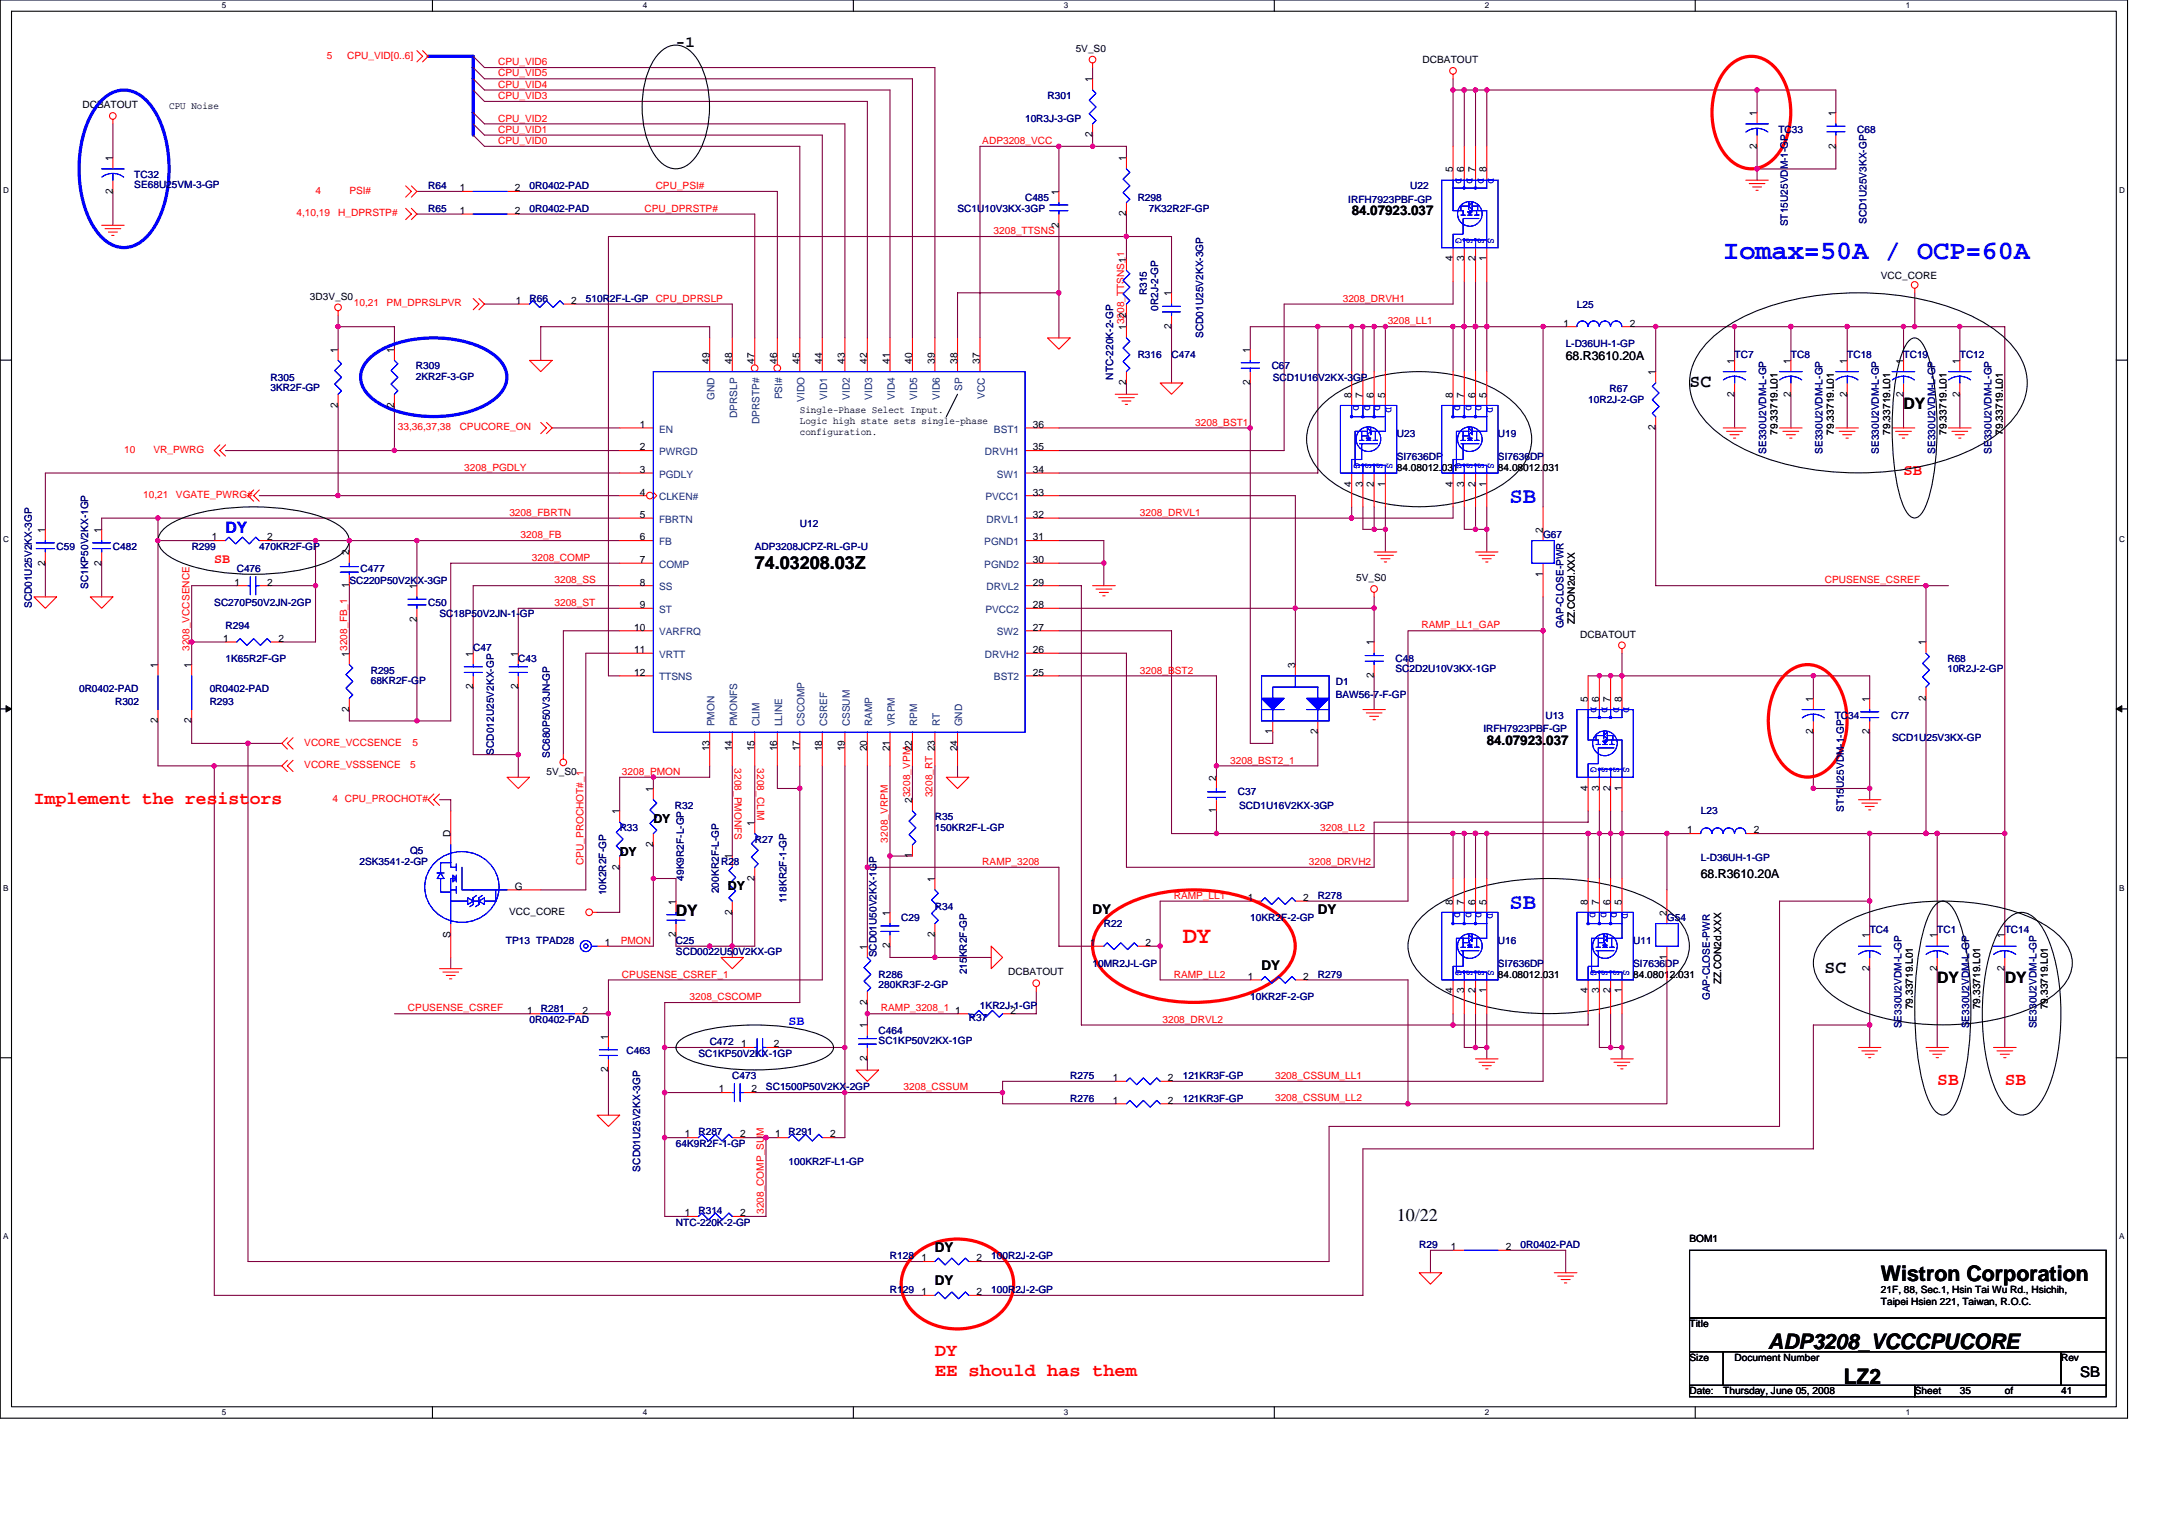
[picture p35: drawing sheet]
<svg xmlns="http://www.w3.org/2000/svg" width="297mm" height="210mm" viewBox="0 0 297 210" stroke-linecap="round" stroke-linejoin="round" font-family="sans-serif">
<defs><g id="words">
<text font-size="3.7" fill="#00f" x="237.1" y="35.6">Iomax=50A / OCP=60A</text>
<text font-size="3.2" fill="#f00" x="162.7" y="129.7">DY</text>
<g font-size="3.1" fill="#00f">
<text x="207.7" y="69.2">SB</text>
<text x="207.7" y="125">SB</text>
</g>
<g font-size="2.9">
<text x="258.8" y="176.3">Wistron Corporation</text>
<text x="243.3" y="185.5">ADP3208_VCCCPUCORE</text>
<text x="253.7" y="190.4">LZ2</text>
</g>
<g font-size="2.5">
<text x="232.4" y="53.2">SC</text>
<text x="103.8" y="78.2">74.03208.03Z</text>
<text x="251" y="133.8">SC</text>
<text x="192.2" y="168">10/22</text>
</g>
<g font-size="2.5" fill="#f00">
<text x="4.7" y="110.6">Implement the resistors</text>
<text x="266.5" y="149.3">SB</text>
<text x="275.8" y="149.3">SB</text>
<text x="128.6" y="186.5">DY</text>
<text x="128.6" y="189.3">EE should has them</text>
</g>
<g font-size="2.2">
<text x="93" y="6.4">-1</text>
<text x="261.9" y="56.2">DY</text>
<text x="93" y="126">DY</text>
<text x="266.5" y="135.3">DY</text>
<text x="275.8" y="135.3">DY</text>
</g>
<text font-size="2.2" fill="#f00" x="261.9" y="65.3">SB</text>
<text font-size="2.2" fill="#00f" x="31" y="73.3">DY</text>
<text font-size="2" x="286.2" y="189.4">SB</text>
<g font-size="1.8">
<text x="186" y="29.6">84.07923.037</text>
<text x="204.6" y="102.4">84.07923.037</text>
<text x="150.3" y="125.7">DY</text>
<text x="181.3" y="125.7">DY</text>
<text x="173.6" y="133.4">DY</text>
<text x="128.6" y="172.1">DY</text>
<text x="128.6" y="176.8">DY</text>
</g>
<text font-size="1.8" fill="#f00" x="29.5" y="77.4">SB</text>
<text font-size="1.8" fill="#00f" x="108.5" y="141">SB</text>
<g font-size="1.7">
<text x="215.4" y="49.6">68.R3610.20A</text>
<text x="89.9" y="113.1">DY</text>
<text x="85.3" y="117.8">DY</text>
<text x="100.1" y="122.4">DY</text>
<text x="234" y="120.8">68.R3610.20A</text>
</g>
<g font-size="1.4" fill="#f00">
<text x="45" y="8.1">5</text>
<text x="47.7" y="8.1">CPU_VID[0..6]</text>
<text x="68.5" y="9">CPU_VID6</text>
<text x="68.5" y="10.5">CPU_VID5</text>
<text x="68.5" y="16.7">CPU_VID2</text>
<text x="68.5" y="12.1">CPU_VID4</text>
<text x="68.5" y="13.6">CPU_VID3</text>
<text x="68.5" y="19.8">CPU_VID0</text>
<text x="68.5" y="18.3">CPU_VID1</text>
<text x="135.1" y="19.8">ADP3208_VCC</text>
<text x="40.8" y="29.8">4,10,19</text>
<text x="43.4" y="26.6">4</text>
<text x="46.5" y="29.8">H_DPRSTP#</text>
<text x="48.1" y="26.6">PSI#</text>
<text x="88.7" y="29.1">CPU_DPRSTP#</text>
<text x="90.2" y="26">CPU_PSI#</text>
<text x="136.7" y="32.2">3208_TTSNS</text>
<text x="184.7" y="41.5">3208_DRVH1</text>
<text x="48.7" y="42.1">10,21</text>
<text x="53.2" y="42.1">PM_DPRSLPVR</text>
<text x="190.9" y="44.6">3208_LL1</text>
<text x="54.7" y="59.2">33,36,37,38</text>
<text x="63.2" y="59.2">CPUCORE_ON</text>
<text x="164.4" y="58.5">3208_BST1</text>
<text x="17.1" y="62.3">10</text>
<text x="21.1" y="62.3">VR_PWRG</text>
<text x="63.9" y="64.7">3208_PGDLY</text>
<text x="19.7" y="68.5">10,21</text>
<text x="24.2" y="68.5">VGATE_PWRG#</text>
<text x="70.1" y="71">3208_FBRTN</text>
<text x="156.8" y="71">3208_DRVL1</text>
<text x="71.6" y="74">3208_FB</text>
<text x="73.2" y="77.2">3208_COMP</text>
<text x="76.3" y="83.4">3208_ST</text>
<text x="76.3" y="80.2">3208_SS</text>
<text x="251.1" y="80.2">CPUSENSE_CSREF</text>
<text x="26.1" y="89.5" transform="rotate(-90 26.1 89.5)">3208_VCCSENCE</text>
<text x="195.6" y="86.4">RAMP_LL1_GAP</text>
<text x="156.8" y="92.6">3208_BST2</text>
<text x="41.9" y="102.6">VCORE_VCCSENCE</text>
<text x="41.9" y="105.7">VCORE_VSSSENCE</text>
<text x="56.4" y="105.7">5</text>
<text x="56.7" y="102.6">5</text>
<text x="85.6" y="106.6">3208_PMON</text>
<text x="101.1" y="105.7" transform="rotate(90 101.1 105.7)">3208_PMONFS</text>
<text x="104.2" y="105.7" transform="rotate(90 104.2 105.7)">3208_CLIM</text>
<text x="169.2" y="105">3208_BST2_1</text>
<text x="45.7" y="110.3">4 CPU_PROCHOT#</text>
<text x="128.3" y="109.7" transform="rotate(-90 128.3 109.7)">3208_RT 23</text>
<text x="80.3" y="119" transform="rotate(-90 80.3 119)">CPU_PROCHOT#_1</text>
<text x="122.1" y="115.9" transform="rotate(-90 122.1 115.9)">3208_VRPM</text>
<text x="135.1" y="119">RAMP_3208</text>
<text x="180.1" y="119">3208_DRVH2</text>
<text x="181.6" y="114.3">3208_LL2</text>
<text x="161.5" y="123.6">RAMP_LL1</text>
<text x="85.4" y="129.8">PMON</text>
<text x="85.6" y="134.5">CPUSENSE_CSREF_1</text>
<text x="94.9" y="137.6">3208_CSCOMP</text>
<text x="161.5" y="134.5">RAMP_LL2</text>
<text x="56.1" y="139.1">CPUSENSE_CSREF</text>
<text x="121.2" y="139.1">RAMP_3208_1</text>
<text x="159.9" y="140.7">3208_DRVL2</text>
<text x="124.3" y="150">3208_CSSUM</text>
<text x="175.4" y="148.4">3208_CSSUM_LL1</text>
<text x="175.4" y="151.5">3208_CSSUM_LL2</text>
<text x="105.1" y="167" transform="rotate(-90 105.1 167)">3208_COMP_SUM</text>
</g>
<g font-size="1.4">
<text x="148" y="7.1">5V_S0</text>
<text x="150.3" y="11.3" transform="rotate(-90 150.3 11.3)">1</text>
<text x="195.7" y="8.7">DCBATOUT</text>
<text x="11.3" y="14.9">DCBATOUT</text>
<text x="23.3" y="15">CPU Noise</text>
<text x="241.7" y="16" transform="rotate(-90 241.7 16)">1</text>
<text x="252.6" y="16" transform="rotate(-90 252.6 16)">1</text>
<text x="15.5" y="22.2" transform="rotate(-90 15.5 22.2)">1</text>
<text x="150.3" y="18.9" transform="rotate(-90 150.3 18.9)">2</text>
<text x="155" y="22.2" transform="rotate(-90 155 22.2)">1</text>
<text x="199.9" y="23.7" transform="rotate(-90 199.9 23.7)">5</text>
<text x="201.4" y="23.7" transform="rotate(-90 201.4 23.7)">6</text>
<text x="203" y="23.7" transform="rotate(-90 203 23.7)">7</text>
<text x="204.5" y="23.7" transform="rotate(-90 204.5 23.7)">8</text>
<text x="241.7" y="20.4" transform="rotate(-90 241.7 20.4)">2</text>
<text x="252.6" y="20.4" transform="rotate(-90 252.6 20.4)">2</text>
<text x="15.5" y="26.6" transform="rotate(-90 15.5 26.6)">2</text>
<text x="63.2" y="26.3">1</text>
<text x="63.2" y="29.4">1</text>
<text x="70.8" y="26.3">2</text>
<text x="70.8" y="29.4">2</text>
<text x="145.7" y="26.8" transform="rotate(-90 145.7 26.8)">1</text>
<text x="155" y="29.7" transform="rotate(-90 155 29.7)">2</text>
<text x="145.7" y="31.3" transform="rotate(-90 145.7 31.3)">2</text>
<text x="199.9" y="35.9" transform="rotate(-90 199.9 35.9)">4</text>
<text x="201.4" y="35.9" transform="rotate(-90 201.4 35.9)">3</text>
<text x="203" y="35.9" transform="rotate(-90 203 35.9)">2</text>
<text x="204.5" y="35.9" transform="rotate(-90 204.5 35.9)">1</text>
<text x="42.6" y="41.2">3D3V_S0</text>
<text x="71" y="41.8">1</text>
<text x="78.6" y="41.8">2</text>
<text x="155" y="36.1" transform="rotate(-90 155 36.1)">1</text>
<text x="161.2" y="40.7" transform="rotate(-90 161.2 40.7)">1</text>
<text x="258.8" y="38.4">VCC_CORE</text>
<text x="155" y="45.4" transform="rotate(-90 155 45.4)">13208_TTSNS_1</text>
<text x="155" y="43.7" transform="rotate(-90 155 43.7)">2</text>
<text x="161.2" y="45.2" transform="rotate(-90 161.2 45.2)">2</text>
<text x="215.1" y="44.9">1</text>
<text x="224.2" y="44.9">2</text>
<text x="46.5" y="48.5" transform="rotate(-90 46.5 48.5)">1</text>
<text x="54.2" y="48.5" transform="rotate(-90 54.2 48.5)">1</text>
<text x="97.6" y="50" transform="rotate(-90 97.6 50)">49</text>
<text x="100.7" y="50" transform="rotate(-90 100.7 50)">48</text>
<text x="103.8" y="50" transform="rotate(-90 103.8 50)">47</text>
<text x="106.9" y="50" transform="rotate(-90 106.9 50)">46</text>
<text x="110" y="50" transform="rotate(-90 110 50)">45</text>
<text x="113.1" y="50" transform="rotate(-90 113.1 50)">44</text>
<text x="116.2" y="50" transform="rotate(-90 116.2 50)">43</text>
<text x="119.3" y="50" transform="rotate(-90 119.3 50)">42</text>
<text x="122.4" y="50" transform="rotate(-90 122.4 50)">41</text>
<text x="125.5" y="50" transform="rotate(-90 125.5 50)">40</text>
<text x="128.6" y="50" transform="rotate(-90 128.6 50)">39</text>
<text x="131.7" y="50" transform="rotate(-90 131.7 50)">38</text>
<text x="134.8" y="50" transform="rotate(-90 134.8 50)">37</text>
<text x="155" y="53" transform="rotate(-90 155 53)">2</text>
<text x="172" y="53" transform="rotate(-90 172 53)">2</text>
<text x="172" y="48.5" transform="rotate(-90 172 48.5)">1</text>
<text x="227.8" y="51.6" transform="rotate(-90 227.8 51.6)">1</text>
<text x="238.6" y="50" transform="rotate(-90 238.6 50)">1</text>
<text x="246.4" y="50" transform="rotate(-90 246.4 50)">1</text>
<text x="254.1" y="50" transform="rotate(-90 254.1 50)">1</text>
<text x="261.9" y="50" transform="rotate(-90 261.9 50)">1</text>
<text x="269.6" y="50" transform="rotate(-90 269.6 50)">1</text>
<text x="46.5" y="56.1" transform="rotate(-90 46.5 56.1)">2</text>
<text x="54.2" y="56.1" transform="rotate(-90 54.2 56.1)">2</text>
<text x="88" y="58.8">1</text>
<text x="110" y="56.9">Single-Phase Select Input.</text>
<text x="110" y="58.4">Logic high state sets single-phase</text>
<text x="110" y="59.8">configuration.</text>
<text x="142.1" y="58.8">36</text>
<text x="185.9" y="54.7" transform="rotate(-90 185.9 54.7)">8</text>
<text x="187.5" y="54.7" transform="rotate(-90 187.5 54.7)">7</text>
<text x="189" y="54.7" transform="rotate(-90 189 54.7)">6</text>
<text x="190.6" y="54.7" transform="rotate(-90 190.6 54.7)">5</text>
<text x="199.9" y="54.7" transform="rotate(-90 199.9 54.7)">8</text>
<text x="201.4" y="54.7" transform="rotate(-90 201.4 54.7)">7</text>
<text x="203" y="54.7" transform="rotate(-90 203 54.7)">6</text>
<text x="204.5" y="54.7" transform="rotate(-90 204.5 54.7)">5</text>
<text x="227.8" y="59.2" transform="rotate(-90 227.8 59.2)">2</text>
<text x="238.6" y="54.5" transform="rotate(-90 238.6 54.5)">2</text>
<text x="244.6" y="59.8" transform="rotate(-90 244.6 59.8)">79.33719.L01</text>
<text x="246.4" y="54.5" transform="rotate(-90 246.4 54.5)">2</text>
<text x="252.3" y="59.8" transform="rotate(-90 252.3 59.8)">79.33719.L01</text>
<text x="254.1" y="54.5" transform="rotate(-90 254.1 54.5)">2</text>
<text x="260.1" y="59.8" transform="rotate(-90 260.1 59.8)">79.33719.L01</text>
<text x="261.9" y="54.5" transform="rotate(-90 261.9 54.5)">2</text>
<text x="267.8" y="59.8" transform="rotate(-90 267.8 59.8)">79.33719.L01</text>
<text x="269.6" y="54.5" transform="rotate(-90 269.6 54.5)">2</text>
<text x="275.5" y="59.8" transform="rotate(-90 275.5 59.8)">79.33719.L01</text>
<text x="88" y="62">2</text>
<text x="88" y="65">3</text>
<text x="142.1" y="65">34</text>
<text x="142.1" y="62">35</text>
<text x="192.2" y="64.8">84.08012.031</text>
<text x="206.1" y="64.8">84.08012.031</text>
<text x="88" y="68.2">4</text>
<text x="88" y="71.2">5</text>
<text x="142.1" y="71.2">32</text>
<text x="142.1" y="68.2">33</text>
<text x="185.9" y="66.9" transform="rotate(-90 185.9 66.9)">4</text>
<text x="187.5" y="66.9" transform="rotate(-90 187.5 66.9)">3</text>
<text x="189" y="66.9" transform="rotate(-90 189 66.9)">2</text>
<text x="190.6" y="66.9" transform="rotate(-90 190.6 66.9)">1</text>
<text x="199.9" y="66.9" transform="rotate(-90 199.9 66.9)">4</text>
<text x="201.4" y="66.9" transform="rotate(-90 201.4 66.9)">3</text>
<text x="203" y="66.9" transform="rotate(-90 203 66.9)">2</text>
<text x="204.5" y="66.9" transform="rotate(-90 204.5 66.9)">1</text>
<text x="6.2" y="77.8" transform="rotate(-90 6.2 77.8)">2</text>
<text x="6.2" y="73.3" transform="rotate(-90 6.2 73.3)">1</text>
<text x="14" y="77.8" transform="rotate(-90 14 77.8)">2</text>
<text x="14" y="73.3" transform="rotate(-90 14 73.3)">1</text>
<text x="29.2" y="74.3">1</text>
<text x="36.7" y="74.3">2</text>
<text x="48" y="76.4" transform="rotate(-90 48 76.4)">2</text>
<text x="88" y="74.3">6</text>
<text x="88" y="77.4">7</text>
<text x="142.1" y="77.4">30</text>
<text x="142.1" y="74.3">31</text>
<text x="212.3" y="73.3" transform="rotate(-90 212.3 73.3)">2</text>
<text x="32.3" y="80.5">1</text>
<text x="36.7" y="80.5">2</text>
<text x="48" y="80.9" transform="rotate(-90 48 80.9)">1</text>
<text x="57.3" y="81" transform="rotate(-90 57.3 81)">1</text>
<text x="88" y="80.5">8</text>
<text x="88" y="83.7">9</text>
<text x="142.1" y="80.5">29</text>
<text x="142.1" y="83.7">28</text>
<text x="186.6" y="79.9">5V_S0</text>
<text x="212.3" y="79.3" transform="rotate(-90 212.3 79.3)">1</text>
<text x="30.7" y="88.3">1</text>
<text x="38.3" y="88.3">2</text>
<text x="57.3" y="85.5" transform="rotate(-90 57.3 85.5)">2</text>
<text x="87.2" y="86.7">10</text>
<text x="87.2" y="89.8">11</text>
<text x="142.1" y="89.8">26</text>
<text x="142.1" y="86.7">27</text>
<text x="189" y="88.8" transform="rotate(-90 189 88.8)">1</text>
<text x="216.7" y="85.8" transform="rotate(-90 216.7 85.8)">ZZ.CON2d.XXX</text>
<text x="217.4" y="87.7">DCBATOUT</text>
<text x="265" y="88.8" transform="rotate(-90 265 88.8)">1</text>
<text x="21.7" y="91.9" transform="rotate(-90 21.7 91.9)">1</text>
<text x="26.3" y="91.9" transform="rotate(-90 26.3 91.9)">1</text>
<text x="48" y="90.3" transform="rotate(-90 48 90.3)">13208_FB_1</text>
<text x="65.1" y="94.8" transform="rotate(-90 65.1 94.8)">2</text>
<text x="65.1" y="90.3" transform="rotate(-90 65.1 90.3)">1</text>
<text x="71.3" y="94.8" transform="rotate(-90 71.3 94.8)">2</text>
<text x="71.3" y="90.3" transform="rotate(-90 71.3 90.3)">1</text>
<text x="87.2" y="92.9">12</text>
<text x="142.1" y="92.9">25</text>
<text x="178.2" y="91.9" transform="rotate(-90 178.2 91.9)">3</text>
<text x="189" y="93.3" transform="rotate(-90 189 93.3)">2</text>
<text x="21.7" y="99.5" transform="rotate(-90 21.7 99.5)">2</text>
<text x="26.3" y="99.5" transform="rotate(-90 26.3 99.5)">2</text>
<text x="48" y="97.9" transform="rotate(-90 48 97.9)">2</text>
<text x="175.1" y="101" transform="rotate(-90 175.1 101)">1</text>
<text x="181.3" y="101" transform="rotate(-90 181.3 101)">2</text>
<text x="218.5" y="96.5" transform="rotate(-90 218.5 96.5)">5</text>
<text x="220" y="96.5" transform="rotate(-90 220 96.5)">6</text>
<text x="221.6" y="96.5" transform="rotate(-90 221.6 96.5)">7</text>
<text x="223.1" y="96.5" transform="rotate(-90 223.1 96.5)">8</text>
<text x="249.5" y="101" transform="rotate(-90 249.5 101)">2</text>
<text x="249.5" y="96.5" transform="rotate(-90 249.5 96.5)">1</text>
<text x="257.2" y="101" transform="rotate(-90 257.2 101)">2</text>
<text x="257.2" y="96.5" transform="rotate(-90 257.2 96.5)">1</text>
<text x="265" y="96.4" transform="rotate(-90 265 96.4)">2</text>
<text x="75.2" y="106.6">5V_S0</text>
<text x="97.6" y="103.4" transform="rotate(-90 97.6 103.4)">13</text>
<text x="100.7" y="103.4" transform="rotate(-90 100.7 103.4)">14</text>
<text x="103.8" y="103.4" transform="rotate(-90 103.8 103.4)">15</text>
<text x="106.9" y="103.4" transform="rotate(-90 106.9 103.4)">16</text>
<text x="110" y="103.4" transform="rotate(-90 110 103.4)">17</text>
<text x="113.1" y="103.4" transform="rotate(-90 113.1 103.4)">18</text>
<text x="116.2" y="103.4" transform="rotate(-90 116.2 103.4)">19</text>
<text x="119.3" y="103.4" transform="rotate(-90 119.3 103.4)">20</text>
<text x="122.4" y="103.4" transform="rotate(-90 122.4 103.4)">21</text>
<text x="131.7" y="103.4" transform="rotate(-90 131.7 103.4)">24</text>
<text x="167.3" y="107.4" transform="rotate(-90 167.3 107.4)">2</text>
<text x="85.2" y="112" transform="rotate(-90 85.2 112)">1</text>
<text x="89.9" y="108.9" transform="rotate(-90 89.9 108.9)">1</text>
<text x="103.8" y="113.6" transform="rotate(-90 103.8 113.6)">1</text>
<text x="125.5" y="110.5" transform="rotate(-90 125.5 110.5)">23208_VPM22</text>
<text x="167.3" y="111.9" transform="rotate(-90 167.3 111.9)">1</text>
<text x="218.5" y="108.8" transform="rotate(-90 218.5 108.8)">4</text>
<text x="220" y="108.8" transform="rotate(-90 220 108.8)">3</text>
<text x="221.6" y="108.8" transform="rotate(-90 221.6 108.8)">2</text>
<text x="223.1" y="108.8" transform="rotate(-90 223.1 108.8)">1</text>
<text x="62" y="115.1" transform="rotate(-90 62 115.1)">D</text>
<text x="85.2" y="119.6" transform="rotate(-90 85.2 119.6)">2</text>
<text x="89.9" y="116.5" transform="rotate(-90 89.9 116.5)">2</text>
<text x="100.7" y="118.2" transform="rotate(-90 100.7 118.2)">1</text>
<text x="125.5" y="118.1" transform="rotate(-90 125.5 118.1)">1</text>
<text x="232.1" y="114.6">1</text>
<text x="241.3" y="114.6">2</text>
<text x="70.1" y="125.8">VCC_CORE</text>
<text x="70.8" y="122.4">G</text>
<text x="93" y="124.4" transform="rotate(-90 93 124.4)">1</text>
<text x="100.7" y="125.8" transform="rotate(-90 100.7 125.8)">2</text>
<text x="103.8" y="121.2" transform="rotate(-90 103.8 121.2)">2</text>
<text x="122.4" y="126" transform="rotate(-90 122.4 126)">1</text>
<text x="128.6" y="121.3" transform="rotate(-90 128.6 121.3)">1</text>
<text x="171.7" y="123.9">1</text>
<text x="179.3" y="123.9">2</text>
<text x="199.9" y="124.4" transform="rotate(-90 199.9 124.4)">8</text>
<text x="201.4" y="124.4" transform="rotate(-90 201.4 124.4)">7</text>
<text x="203" y="124.4" transform="rotate(-90 203 124.4)">6</text>
<text x="204.5" y="124.4" transform="rotate(-90 204.5 124.4)">5</text>
<text x="218.5" y="124.4" transform="rotate(-90 218.5 124.4)">8</text>
<text x="220" y="124.4" transform="rotate(-90 220 124.4)">7</text>
<text x="221.6" y="124.4" transform="rotate(-90 221.6 124.4)">6</text>
<text x="223.1" y="124.4" transform="rotate(-90 223.1 124.4)">5</text>
<text x="229.3" y="126" transform="rotate(-90 229.3 126)">2</text>
<text x="62" y="129.1" transform="rotate(-90 62 129.1)">S</text>
<text x="83.2" y="130.1">1</text>
<text x="93" y="128.9" transform="rotate(-90 93 128.9)">2</text>
<text x="119.3" y="130.6" transform="rotate(-90 119.3 130.6)">1</text>
<text x="122.4" y="130.5" transform="rotate(-90 122.4 130.5)">2</text>
<text x="128.6" y="128.9" transform="rotate(-90 128.6 128.9)">2</text>
<text x="150" y="130.1">1</text>
<text x="157.6" y="130.1">2</text>
<text x="257.2" y="129.1" transform="rotate(-90 257.2 129.1)">1</text>
<text x="266.5" y="129.1" transform="rotate(-90 266.5 129.1)">1</text>
<text x="275.8" y="129.1" transform="rotate(-90 275.8 129.1)">1</text>
<text x="138.7" y="134.2">DCBATOUT</text>
<text x="171.7" y="134.8">1</text>
<text x="179.3" y="134.8">2</text>
<text x="199.9" y="136.7" transform="rotate(-90 199.9 136.7)">4</text>
<text x="201.4" y="136.7" transform="rotate(-90 201.4 136.7)">3</text>
<text x="203" y="136.7" transform="rotate(-90 203 136.7)">2</text>
<text x="204.5" y="136.7" transform="rotate(-90 204.5 136.7)">1</text>
<text x="206.1" y="134.5">84.08012.031</text>
<text x="218.5" y="136.7" transform="rotate(-90 218.5 136.7)">4</text>
<text x="220" y="136.7" transform="rotate(-90 220 136.7)">3</text>
<text x="221.6" y="136.7" transform="rotate(-90 221.6 136.7)">2</text>
<text x="223.1" y="136.7" transform="rotate(-90 223.1 136.7)">1</text>
<text x="224.7" y="134.5">84.08012.031</text>
<text x="229.3" y="132" transform="rotate(-90 229.3 132)">1</text>
<text x="236.8" y="135.4" transform="rotate(-90 236.8 135.4)">ZZ.CON2d.XXX</text>
<text x="257.2" y="133.6" transform="rotate(-90 257.2 133.6)">2</text>
<text x="266.5" y="133.6" transform="rotate(-90 266.5 133.6)">2</text>
<text x="275.8" y="133.6" transform="rotate(-90 275.8 133.6)">2</text>
<text x="72.5" y="139.4">1</text>
<text x="80.1" y="139.4">2</text>
<text x="83.7" y="143" transform="rotate(-90 83.7 143)">1</text>
<text x="119.3" y="141.5" transform="rotate(-90 119.3 141.5)">1</text>
<text x="119.3" y="138.2" transform="rotate(-90 119.3 138.2)">2</text>
<text x="131.4" y="139.4">1</text>
<text x="139" y="139.4">2</text>
<text x="263.2" y="138.8" transform="rotate(-90 263.2 138.8)">79.33719.L01</text>
<text x="272.5" y="138.8" transform="rotate(-90 272.5 138.8)">79.33719.L01</text>
<text x="281.7" y="138.8" transform="rotate(-90 281.7 138.8)">79.33719.L01</text>
<text x="83.7" y="147.5" transform="rotate(-90 83.7 147.5)">2</text>
<text x="102" y="144.1">1</text>
<text x="106.5" y="144.1">2</text>
<text x="119.3" y="145.9" transform="rotate(-90 119.3 145.9)">2</text>
<text x="153.1" y="148.7">1</text>
<text x="160.7" y="148.7">2</text>
<text x="98.9" y="150.3">1</text>
<text x="103.4" y="150.3">2</text>
<text x="153.1" y="151.8">1</text>
<text x="160.7" y="151.8">2</text>
<text x="94.2" y="156.5">1</text>
<text x="101.8" y="156.5">2</text>
<text x="106.6" y="156.5">1</text>
<text x="114.2" y="156.5">2</text>
<text x="94.2" y="167.3">1</text>
<text x="101.8" y="167.3">2</text>
<text x="126.8" y="173.5">1</text>
<text x="134.4" y="173.5">2</text>
<text x="199.6" y="172">1</text>
<text x="207.2" y="172">2</text>
<text x="232.4" y="170.9">BOM1</text>
<text x="126.8" y="178.2">1</text>
<text x="134.4" y="178.2">2</text>
<text x="258.8" y="177.9">21F, 88, Sec.1, Hsin Tai Wu Rd., Hsichih,</text>
<text x="258.8" y="179.5">Taipei Hsien 221, Taiwan, R.O.C.</text>
<text x="232.4" y="182.5">Title</text>
<text x="232.4" y="187.2">Size</text>
<text x="232.4" y="191.8">Date:</text>
<text x="237.1" y="191.8">Thursday, June 05, 2008</text>
<text x="238.7" y="187.2">Document Number</text>
<text x="263.4" y="191.8">Sheet</text>
<text x="269.6" y="191.8">35</text>
<text x="275.8" y="191.8">of</text>
<text x="283.6" y="187.2">Rev</text>
<text x="283.6" y="191.8">41</text>
</g>
<g font-size="1.4" fill="#000080">
<text x="141" y="16.7">10R3J-3-GP</text>
<text x="144.1" y="13.6">R301</text>
<text x="244.7" y="18.3">TC33</text>
<text x="255.5" y="18.3">C68</text>
<text x="18.5" y="24.5">TC32</text>
<text x="18.5" y="25.9">SE68U25VM-3-GP</text>
<text x="58.9" y="26">R64</text>
<text x="58.9" y="29.1">R65</text>
<text x="72.9" y="26">0R0402-PAD</text>
<text x="72.9" y="29.1">0R0402-PAD</text>
<text x="131.7" y="29.1">SC1U10V3KX-3GP</text>
<text x="141" y="27.6">C485</text>
<text x="156.5" y="27.6">R298</text>
<text x="158.1" y="29.1">7K32R2F-GP</text>
<text x="185.5" y="27.9">IRFH7923PBF-GP</text>
<text x="194" y="26">U22</text>
<text x="246" y="31.1" transform="rotate(-90 246 31.1)">ST15U25VDM-1-GP</text>
<text x="256.8" y="30.8" transform="rotate(-90 256.8 30.8)">SCD1U25V3KX-GP</text>
<text x="72.9" y="41.5">R66</text>
<text x="80.6" y="41.5">510R2F-L-GP CPU_DPRSLP</text>
<text x="157.8" y="40.6" transform="rotate(-90 157.8 40.6)">R315</text>
<text x="159.3" y="42.8" transform="rotate(-90 159.3 42.8)">0R2J-2-GP</text>
<text x="165.5" y="46.5" transform="rotate(-90 165.5 46.5)">SCD01U25V2KX-3GP</text>
<text x="215.4" y="47.7">L-D36UH-1-GP</text>
<text x="217" y="42.3">L25</text>
<text x="37.2" y="52.4">R305</text>
<text x="37.2" y="53.8">3KR2F-GP</text>
<text x="57.2" y="50.8">R309</text>
<text x="57.2" y="52.2">2KR2F-3-GP</text>
<text x="153.1" y="52.2" transform="rotate(-90 153.1 52.2)">NTC-220K-2-GP</text>
<text x="156.5" y="49.3">R316</text>
<text x="161.2" y="49.3">C474</text>
<text x="175" y="50.8">C67</text>
<text x="175.1" y="52.4">SCD1U16V2KX-3GP</text>
<text x="221.4" y="53.9">R67</text>
<text x="238.7" y="49.3">TC7</text>
<text x="246.4" y="49.3">TC8</text>
<text x="254.1" y="49.3">TC18</text>
<text x="261.9" y="49.3">TC19</text>
<text x="269.6" y="49.3">TC12</text>
<text x="218.5" y="55.5">10R2J-2-GP</text>
<text x="192.2" y="60.1">U23</text>
<text x="192.2" y="63.2">SI7636DP</text>
<text x="206.1" y="60.1">U19</text>
<text x="206.1" y="63.2">SI7636DP</text>
<text x="243" y="62.4" transform="rotate(-90 243 62.4)">SE330U2VDM-L-GP</text>
<text x="250.8" y="62.4" transform="rotate(-90 250.8 62.4)">SE330U2VDM-L-GP</text>
<text x="258.5" y="62.4" transform="rotate(-90 258.5 62.4)">SE330U2VDM-L-GP</text>
<text x="266.3" y="62.4" transform="rotate(-90 266.3 62.4)">SE330U2VDM-L-GP</text>
<text x="274" y="62.4" transform="rotate(-90 274 62.4)">SE330U2VDM-L-GP</text>
<text x="7.8" y="75.6">C59</text>
<text x="15.5" y="75.6">C482</text>
<text x="26.4" y="75.6">R299</text>
<text x="35.7" y="75.6">470KR2F-GP</text>
<text x="103.8" y="75.6">ADP3208JCPZ-RL-GP-U</text>
<text x="110" y="72.5">U12</text>
<text x="212.3" y="74.1">G67</text>
<text x="4.4" y="83.7" transform="rotate(-90 4.4 83.7)">SCD01U25V2KX-3GP</text>
<text x="12.1" y="81" transform="rotate(-90 12.1 81)">SC1KP50V2KX-1GP</text>
<text x="29.5" y="83.4">SC270P50V2JN-2GP</text>
<text x="32.6" y="78.7">C476</text>
<text x="48.1" y="80.3">SC220P50V2KX-3GP</text>
<text x="49.6" y="78.7">C477</text>
<text x="58.9" y="83.4">C50</text>
<text x="31" y="86.5">R294</text>
<text x="60.5" y="84.9">SC18P50V2JN-1-GP</text>
<text x="65.1" y="89.6">C47</text>
<text x="215.1" y="86.4" transform="rotate(-90 215.1 86.4)">GAP-CLOSE-PWR</text>
<text x="10.9" y="95.1">0R0402-PAD</text>
<text x="28.8" y="95.1">0R0402-PAD</text>
<text x="31" y="91.1">1K65R2F-GP</text>
<text x="51" y="92.7">R295</text>
<text x="51" y="94">68KR2F-GP</text>
<text x="71.3" y="91.1">C43</text>
<text x="183.8" y="94.2">D1</text>
<text x="192" y="91.1">C48</text>
<text x="192" y="92.5">SC2D2U10V3KX-1GP</text>
<text x="267.9" y="91.1">R68</text>
<text x="267.9" y="92.5">10R2J-2-GP</text>
<text x="15.8" y="97">R302</text>
<text x="28.8" y="97">R293</text>
<text x="183.8" y="96.1">BAW56-7-F-GP</text>
<text x="204.1" y="100.7">IRFH7923PBF-GP</text>
<text x="212.6" y="98.8">U13</text>
<text x="252.4" y="98.8">TC34</text>
<text x="260.2" y="98.8">C77</text>
<text x="260.3" y="102">SCD1U25V3KX-GP</text>
<text x="67.9" y="103.8" transform="rotate(-90 67.9 103.8)">SCD012U25V2KX-GP</text>
<text x="75.7" y="104.3" transform="rotate(-90 75.7 104.3)">SC680P50V3JN-GP</text>
<text x="92.8" y="111.3">R32</text>
<text x="128.6" y="112.8">R35</text>
<text x="170.3" y="109.4">C37</text>
<text x="170.5" y="111.3">SCD1U16V2KX-3GP</text>
<text x="234" y="112">L23</text>
<text x="253.7" y="111.7" transform="rotate(-90 253.7 111.7)">ST15U25VDM-1-GP</text>
<text x="49.5" y="119">2SK3541-2-GP</text>
<text x="56.4" y="117.5">Q5</text>
<text x="85.3" y="114.3">R33</text>
<text x="99.2" y="119">R28</text>
<text x="103.8" y="115.9">R27</text>
<text x="128.6" y="114.3">150KR2F-L-GP</text>
<text x="234" y="118.4">L-D36UH-1-GP</text>
<text x="83.4" y="123.2" transform="rotate(-90 83.4 123.2)">10K2R2F-GP</text>
<text x="94.1" y="121.2" transform="rotate(-90 94.1 121.2)">49K9R2F-L-GP</text>
<text x="98.9" y="122.9" transform="rotate(-90 98.9 122.9)">200KR2F-L-GP</text>
<text x="108.2" y="124.2" transform="rotate(-90 108.2 124.2)">118KR2F-1-GP</text>
<text x="128.6" y="125.2">R34</text>
<text x="181.3" y="123.7">R278</text>
<text x="69.6" y="129.8">TP13 TPAD28</text>
<text x="93" y="129.8">C25</text>
<text x="93" y="131.4">SCD0022U50V2KX-GP</text>
<text x="120.6" y="131.7" transform="rotate(-90 120.6 131.7)">SCD01U50V2KX-1GP</text>
<text x="124" y="126.7">C29</text>
<text x="151.9" y="127.5">R22</text>
<text x="172" y="126.7">10KR2F-2-GP</text>
<text x="206.1" y="129.8">U16</text>
<text x="224.7" y="129.8">U11</text>
<text x="229.3" y="126.7">G54</text>
<text x="257.2" y="128.3">TC4</text>
<text x="266.5" y="128.3">TC1</text>
<text x="275.8" y="128.3">TC14</text>
<text x="120.9" y="134.5">R286</text>
<text x="120.9" y="135.9">280KR3F-2-GP</text>
<text x="133" y="134" transform="rotate(-90 133 134)">215KR2F-GP</text>
<text x="150.3" y="132.9">10MR2J-L-GP</text>
<text x="172" y="137.6">10KR2F-2-GP</text>
<text x="181.3" y="134.5">R279</text>
<text x="206.1" y="132.9">SI7636DP</text>
<text x="224.7" y="132.9">SI7636DP</text>
<text x="235.3" y="137.6" transform="rotate(-90 235.3 137.6)">GAP-CLOSE-PWR</text>
<text x="72.9" y="140.7">0R0402-PAD</text>
<text x="74.4" y="139.1">R281</text>
<text x="97.6" y="143.8">C472</text>
<text x="120.9" y="142.2">C464</text>
<text x="120.9" y="143.6">SC1KP50V2KX-1GP</text>
<text x="133.3" y="140.4">R37</text>
<text x="134.8" y="138.8">1KR2J-1-GP</text>
<text x="261.6" y="141.5" transform="rotate(-90 261.6 141.5)">SE330U2VDM-L-GP</text>
<text x="270.9" y="141.5" transform="rotate(-90 270.9 141.5)">SE330U2VDM-L-GP</text>
<text x="280.2" y="141.5" transform="rotate(-90 280.2 141.5)">SE330U2VDM-L-GP</text>
<text x="86.2" y="145">C463</text>
<text x="96.1" y="145.3">SC1KP50V2KX-1GP</text>
<text x="100.7" y="148.4">C473</text>
<text x="105.4" y="150">SC1500P50V2KX-2GP</text>
<text x="147.2" y="148.4">R275</text>
<text x="162.7" y="148.4">121KR3F-GP</text>
<text x="147.2" y="151.5">R276</text>
<text x="162.7" y="151.5">121KR3F-GP</text>
<text x="88.1" y="161.1" transform="rotate(-90 88.1 161.1)">SCD01U25V2KX-3GP</text>
<text x="93" y="157.7">64K9R2F-1-GP</text>
<text x="96.1" y="156.2">R287</text>
<text x="108.5" y="156.2">R291</text>
<text x="108.5" y="160.2">100KR2F-L1-GP</text>
<text x="96.1" y="167">R314</text>
<text x="93" y="168.6">NTC-220K-2-GP</text>
<text x="122.4" y="173.2">R128</text>
<text x="136.4" y="173.2">100R2J-2-GP</text>
<text x="195.3" y="171.7">R29</text>
<text x="209.2" y="171.7">0R0402-PAD</text>
<text x="122.4" y="177.9">R129</text>
<text x="136.4" y="177.9">100R2J-2-GP</text>
</g>
<g font-size="1.4" fill="#00f">
<text x="200.3" y="24.5" transform="rotate(90 200.3 24.5)">D</text>
<text x="201.8" y="24.5" transform="rotate(90 201.8 24.5)">D</text>
<text x="203.4" y="24.5" transform="rotate(90 203.4 24.5)">D</text>
<text x="204.8" y="24.5" transform="rotate(90 204.8 24.5)">D</text>
<text x="200.3" y="32.7" transform="rotate(90 200.3 32.7)">G</text>
<text x="201.8" y="32.7" transform="rotate(90 201.8 32.7)">S</text>
<text x="203.4" y="32.7" transform="rotate(90 203.4 32.7)">S</text>
<text x="204.8" y="32.7" transform="rotate(90 204.8 32.7)">S</text>
<text x="186.2" y="55.8" transform="rotate(90 186.2 55.8)">D</text>
<text x="187.7" y="55.8" transform="rotate(90 187.7 55.8)">D</text>
<text x="189.1" y="55.8" transform="rotate(90 189.1 55.8)">D</text>
<text x="190.7" y="55.9" transform="rotate(90 190.7 55.9)">D</text>
<text x="200.1" y="55.8" transform="rotate(90 200.1 55.8)">D</text>
<text x="201.7" y="55.8" transform="rotate(90 201.7 55.8)">D</text>
<text x="203.1" y="55.8" transform="rotate(90 203.1 55.8)">D</text>
<text x="204.6" y="55.9" transform="rotate(90 204.6 55.9)">D</text>
<text x="186.3" y="63.7" transform="rotate(90 186.3 63.7)">G</text>
<text x="187.9" y="63.7" transform="rotate(90 187.9 63.7)">S</text>
<text x="189.4" y="63.7" transform="rotate(90 189.4 63.7)">S</text>
<text x="190.8" y="63.7" transform="rotate(90 190.8 63.7)">S</text>
<text x="200.3" y="63.7" transform="rotate(90 200.3 63.7)">G</text>
<text x="201.8" y="63.7" transform="rotate(90 201.8 63.7)">S</text>
<text x="203.4" y="63.7" transform="rotate(90 203.4 63.7)">S</text>
<text x="204.8" y="63.7" transform="rotate(90 204.8 63.7)">S</text>
<text x="218.9" y="97.3" transform="rotate(90 218.9 97.3)">D</text>
<text x="220.4" y="97.3" transform="rotate(90 220.4 97.3)">D</text>
<text x="222" y="97.3" transform="rotate(90 222 97.3)">D</text>
<text x="223.3" y="97.3" transform="rotate(90 223.3 97.3)">D</text>
<text x="218.9" y="105.5" transform="rotate(90 218.9 105.5)">G</text>
<text x="220.4" y="105.5" transform="rotate(90 220.4 105.5)">S</text>
<text x="222" y="105.5" transform="rotate(90 222 105.5)">S</text>
<text x="223.3" y="105.5" transform="rotate(90 223.3 105.5)">S</text>
<text x="200.1" y="125.5" transform="rotate(90 200.1 125.5)">D</text>
<text x="201.7" y="125.5" transform="rotate(90 201.7 125.5)">D</text>
<text x="203.1" y="125.5" transform="rotate(90 203.1 125.5)">D</text>
<text x="204.6" y="125.6" transform="rotate(90 204.6 125.6)">D</text>
<text x="218.7" y="125.5" transform="rotate(90 218.7 125.5)">D</text>
<text x="220.3" y="125.5" transform="rotate(90 220.3 125.5)">D</text>
<text x="221.7" y="125.5" transform="rotate(90 221.7 125.5)">D</text>
<text x="223.2" y="125.6" transform="rotate(90 223.2 125.6)">D</text>
<text x="200.3" y="133.4" transform="rotate(90 200.3 133.4)">G</text>
<text x="201.8" y="133.4" transform="rotate(90 201.8 133.4)">S</text>
<text x="203.4" y="133.4" transform="rotate(90 203.4 133.4)">S</text>
<text x="204.8" y="133.4" transform="rotate(90 204.8 133.4)">S</text>
<text x="218.9" y="133.4" transform="rotate(90 218.9 133.4)">G</text>
<text x="220.4" y="133.4" transform="rotate(90 220.4 133.4)">S</text>
<text x="222" y="133.4" transform="rotate(90 222 133.4)">S</text>
<text x="223.3" y="133.4" transform="rotate(90 223.3 133.4)">S</text>
</g>
<g font-size="1.4" fill="#004080">
<text x="132.4" y="53.8" transform="rotate(-90 132.4 53.8)">SP</text>
<text x="90.7" y="59.5">EN</text>
<text x="98.3" y="55" transform="rotate(-90 98.3 55)">GND</text>
<text x="101.4" y="57.5" transform="rotate(-90 101.4 57.5)">DPRSLP</text>
<text x="104.5" y="58.3" transform="rotate(-90 104.5 58.3)">DPRSTP#</text>
<text x="107.6" y="54.9" transform="rotate(-90 107.6 54.9)">PSI#</text>
<text x="110.7" y="55.3" transform="rotate(-90 110.7 55.3)">VIDO</text>
<text x="113.8" y="55" transform="rotate(-90 113.8 55)">VID1</text>
<text x="116.9" y="55" transform="rotate(-90 116.9 55)">VID2</text>
<text x="120" y="55" transform="rotate(-90 120 55)">VID3</text>
<text x="123.1" y="55" transform="rotate(-90 123.1 55)">VID4</text>
<text x="126.2" y="55" transform="rotate(-90 126.2 55)">VID5</text>
<text x="129.3" y="55" transform="rotate(-90 129.3 55)">VID6</text>
<text x="135.5" y="54.8" transform="rotate(-90 135.5 54.8)">VCC</text>
<text x="136.8" y="59.5">BST1</text>
<text x="90.7" y="62.6">PWRGD</text>
<text x="90.7" y="65.7">PGDLY</text>
<text x="135.5" y="62.6">DRVH1</text>
<text x="137.1" y="65.7">SW1</text>
<text x="90.7" y="68.8">CLKEN#</text>
<text x="90.7" y="71.9">FBRTN</text>
<text x="135.6" y="68.8">PVCC1</text>
<text x="135.7" y="71.9">DRVL1</text>
<text x="90.7" y="75">FB</text>
<text x="135.4" y="75">PGND1</text>
<text x="90.7" y="78.1">COMP</text>
<text x="90.7" y="81.2">SS</text>
<text x="135.4" y="78.1">PGND2</text>
<text x="135.7" y="81.2">DRVL2</text>
<text x="90.7" y="84.3">ST</text>
<text x="90.7" y="87.4">VARFRQ</text>
<text x="135.6" y="84.3">PVCC2</text>
<text x="137.1" y="87.4">SW2</text>
<text x="90.7" y="90.5">VRTT</text>
<text x="90.7" y="93.6">TTSNS</text>
<text x="135.5" y="90.5">DRVH2</text>
<text x="136.8" y="93.6">BST2</text>
<text x="98.3" y="99.9" transform="rotate(-90 98.3 99.9)">PMON</text>
<text x="101.4" y="99.9" transform="rotate(-90 101.4 99.9)">PMONFS</text>
<text x="104.5" y="99.9" transform="rotate(-90 104.5 99.9)">CLIM</text>
<text x="107.6" y="99.9" transform="rotate(-90 107.6 99.9)">LLINE</text>
<text x="110.7" y="99.9" transform="rotate(-90 110.7 99.9)">CSCOMP</text>
<text x="113.8" y="99.9" transform="rotate(-90 113.8 99.9)">CSREF</text>
<text x="116.9" y="99.9" transform="rotate(-90 116.9 99.9)">CSSUM</text>
<text x="120" y="99.9" transform="rotate(-90 120 99.9)">RAMP</text>
<text x="123.1" y="99.9" transform="rotate(-90 123.1 99.9)">VRPM</text>
<text x="126.2" y="99.9" transform="rotate(-90 126.2 99.9)">RPM</text>
<text x="129.3" y="99.9" transform="rotate(-90 129.3 99.9)">RT</text>
<text x="132.4" y="99.9" transform="rotate(-90 132.4 99.9)">GND</text>
</g>
<g font-size="1.1">
<text x="30.5" y="1.2">5</text>
<text x="88.5" y="1.2">4</text>
<text x="146.4" y="1.2">3</text>
<text x="204.3" y="1.2">2</text>
<text x="262.2" y="1.2">1</text>
<text x=".4" y="26.5">D</text>
<text x="291.6" y="26.5">D</text>
<text x=".4" y="74.5">C</text>
<text x="291.6" y="74.5">C</text>
<text x=".4" y="122.5">B</text>
<text x="291.6" y="122.5">B</text>
<text x=".4" y="170.5">A</text>
<text x="291.6" y="170.5">A</text>
<text x="30.5" y="194.7">5</text>
<text x="88.5" y="194.7">4</text>
<text x="146.4" y="194.7">3</text>
<text x="204.3" y="194.7">2</text>
<text x="262.2" y="194.7">1</text>
</g>
</g></defs>
<path d="M0 0h292.7v195.1h-292.7zM1.6 1.5h289.6v192h-289.6z" fill="none" stroke="#000" stroke-width=".15"/>
<g fill="#fff">
<path d="M30.5 .2h.6v1.2h-.6z"/>
<path d="M30.5 193.7h.6v1.2h-.6z"/>
</g>
<path d="M59.5 0v1.5M59.5 193.5v1.6" fill="none" stroke="#000" stroke-width=".15"/>
<g fill="#fff">
<path d="M88.5 .2h.5v1.2h-.5z"/>
<path d="M88.5 193.7h.5v1.2h-.5z"/>
</g>
<path d="M117.4 0v1.5M117.4 193.5v1.6" fill="none" stroke="#000" stroke-width=".15"/>
<g fill="#fff">
<path d="M146.4 .2h.6v1.2h-.6z"/>
<path d="M146.4 193.7h.6v1.2h-.6z"/>
</g>
<path d="M175.3 0v1.5M175.3 193.5v1.6" fill="none" stroke="#000" stroke-width=".15"/>
<g fill="#fff">
<path d="M204.3 .2h.6v1.2h-.6z"/>
<path d="M204.3 193.7h.6v1.2h-.6z"/>
</g>
<path d="M233.2 0v1.5M233.2 193.5v1.6" fill="none" stroke="#000" stroke-width=".15"/>
<g fill="#fff">
<path d="M262.2 .2h.6v1.2h-.6z"/>
<path d="M262.2 193.7h.6v1.2h-.6z"/>
<path d="M.4 25.5h.8v1.3h-.8z"/>
<path d="M291.6 25.5h.8v1.3h-.8z"/>
<path d="M.4 73.5h.8v1.2h-.8z"/>
<path d="M291.6 73.5h.8v1.2h-.8z"/>
</g>
<path d="M0 49.5h1.6M291.2 49.5h1.5" fill="none" stroke="#000" stroke-width=".15"/>
<g fill="#fff">
<path d="M.4 121.5h.8v1.2h-.8z"/>
<path d="M291.6 121.5h.7v1.2h-.7z"/>
</g>
<path d="M0 97.5h1.6M291.2 97.5h1.5" fill="none" stroke="#000" stroke-width=".15"/>
<path d="M.8 97.1l.8 .4-.8 .4zM291.2 97.5l.7-.4v.8z" fill="#000" stroke="#000" stroke-width=".14"/>
<g fill="#fff">
<path d="M.4 169.5h.8v1.2h-.8z"/>
<path d="M291.6 169.5h.7v1.2h-.7z"/>
</g>
<g fill="none" stroke="#000" stroke-width=".15">
<path d="M91 7a2.93 2.93 0 0 1 4.5 .6 12.5 12.5 0 0 1 1.9 9.6 8.9 8.9 0 0 1-2.5 5.2 2.93 2.93 0 0 1-4.4-.6 12.5 12.5 0 0 1-2-9.5 8.9 8.9 0 0 1 2.5-5.3zM131.7 54.2l-1.5 3.1M182.2 55.4a18.5 18.5 0 0 1 11.2-4.2 22.2 22.2 0 0 1 13.3 3 8.3 8.3 0 0 1 3.9 5.2 6.6 6.6 0 0 1-2.3 6 18.6 18.6 0 0 1-11.3 4.2 22.3 22.3 0 0 1-12.7-2.6 8.7 8.7 0 0 1-4.4-5.5 6.6 6.6 0 0 1 2.3-6.1zM234.9 47.1a21.6 21.6 0 0 1 10.3-5.5 40.9 40.9 0 0 1 24.5 1.2 17.5 17.5 0 0 1 7.6 5.3 7.2 7.2 0 0 1 0 9.1 17.5 17.5 0 0 1-7.6 5.3 40.4 40.4 0 0 1-28.1 0 17.5 17.5 0 0 1-7.5-5.3 7.2 7.2 0 0 1 0-9.1zM262.6 46.9a.98 .98 0 0 1 1.6 0 12.3 12.3 0 0 1 1.9 5.7 43.4 43.4 0 0 1-.5 15 7.9 7.9 0 0 1-1.4 3.2 .98 .98 0 0 1-1.6 0 12.2 12.2 0 0 1-1.9-5.7 43.8 43.8 0 0 1 .5-15 7.8 7.8 0 0 1 1.4-3.2zM22.6 72.7a13.1 13.1 0 0 1 6.1-2.4 33.7 33.7 0 0 1 14.9 .6 8.4 8.4 0 0 1 4 2.3 1.93 1.93 0 0 1-.4 2.8 13.2 13.2 0 0 1-6.1 2.4 33.5 33.5 0 0 1-15-.6 8.5 8.5 0 0 1-4-2.3 1.94 1.94 0 0 1 .5-2.8zM195.2 126.5a15.9 15.9 0 0 1 7-4.1 37.3 37.3 0 0 1 23.2 .6 12.9 12.9 0 0 1 6.2 4.4 5 5 0 0 1-.7 6.3 15.9 15.9 0 0 1-7 4.1 37.1 37.1 0 0 1-23.1-.5 12.9 12.9 0 0 1-6.2-4.4 5 5 0 0 1 .6-6.4zM251.1 128.9a16 16 0 0 1 7.2-3.8 34.1 34.1 0 0 1 20.9 1 10.2 10.2 0 0 1 5.5 4.5 4.6 4.6 0 0 1-1.2 5.4 16 16 0 0 1-7.2 3.8 34.1 34.1 0 0 1-20.9-1 10.2 10.2 0 0 1-5.5-4.5 4.6 4.6 0 0 1 1.2-5.4zM266.3 124.4a1.23 1.23 0 0 1 1.9 0 12 12 0 0 1 2.3 5.9 48.2 48.2 0 0 1-.6 19.4 7.8 7.8 0 0 1-1.7 3.2 1.23 1.23 0 0 1-1.9 0 12 12 0 0 1-2.2-5.8 48.6 48.6 0 0 1 .6-19.4 7.8 7.8 0 0 1 1.6-3.3zM276.2 126.4a2.51 2.51 0 0 1 3.9 0 13.2 13.2 0 0 1 2.8 6.5 32.5 32.5 0 0 1-.7 15.8 8.8 8.8 0 0 1-2.7 4.2 2.42 2.42 0 0 1-3.3-.5 13.3 13.3 0 0 1-2.8-6.4 32.7 32.7 0 0 1 .7-15.8 9.9 9.9 0 0 1 2.1-3.8zM0 145.5h1.6M93.5 143.2a11.6 11.6 0 0 1 5.8-1.9 32.8 32.8 0 0 1 12.7 .8 4.4 4.4 0 0 1 2.6 1.5 1.35 1.35 0 0 1-.9 1.8 17 17 0 0 1-6.7 1.6 31.1 31.1 0 0 1-11.3-.9 4.4 4.4 0 0 1-2.6-1.6l-.1-.4 .1-.5z"/>
<path d="M291.2 145.5h1.5M232.4 172h57.4v9.3h-57.4zM232.4 190.6h31v1.5h-31zM232.4 181.3h57.4v4.6h-57.4zM232.4 185.9h4.7v4.7h-4.7zM237.1 185.9h46.5v4.7h-46.5zM263.4 190.6h26.4v1.5h-26.4zM283.6 185.9h6.2v4.7h-6.2z"/>
</g>
<g fill="none" stroke="#800040" stroke-width=".15">
<path d="M15.5 17v4.7M65.1 10.8l1.6 1.6h55.7v34.1M65.1 18.6l1.6 1.5h43.3v26.4M65.1 15.5l1.6 1.5h49.5v29.5M65.1 7.7l1.6 1.6h61.9v37.2M65.1 17l1.6 1.6h46.4v27.9M65.1 9.3l1.6 1.5h58.8v35.7M65.1 12.4l1.6 1.5h52.6v32.6M150.3 9.3v1.5M150.3 18.6v1.5M199.9 12.4h4.7M199.9 10.8v9.3"/>
<path d="M201.5 12.4v7.7M203 12.4v7.7M204.6 12.4h37.1v3.1M204.6 12.4v7.7M241.7 12.4h10.9v3.1M15.5 26.3v4.7M57.4 26.3h6.2M57.4 29.4h6.2M71.3 26.3h35.7v20.2M71.3 29.4h32.5v17.1M145.7 20.1v6.2M145.7 31v15.5"/>
<path d="M155 21.7v-1.6h-20.2v26.4M155 29.4v6.2M199.9 38.7v3.1h-23.2v20.2h-31M201.5 38.7v12.4M203 38.7v12.4M204.6 38.7v12.4M241.7 20.1v4.7M252.6 20.1v3.1h-10.9M46.5 44.9h7.8v3.1M46.5 43.4v4.6M46.5 55.8v12.4M54.3 55.8v6.2"/>
<path d="M66.7 41.8h4.6M76 58.9h9.3M79.1 41.8h21.7v4.7M97.6 46.5v-1.6h-23.2v4.7M145.7 40.3h-14v6.2M145.7 58.9h26.3M155 43.4v1.5M155 52.7v1.5M161.2 40.3v-7.8h-77.5v60.5h1.6M161.2 44.9v7.8M172 52.7v49.6h3.1v-1.6M181.3 44.9v20.2h-35.6"/>
<path d="M186 44.9v6.2M187.5 44.9v6.2M189.1 44.9v6.2M190.6 44.9v6.2M199.9 44.9v6.2M212.3 44.9v24.8M215.4 44.9h-43.4v3.1M224.7 44.9h3.1v6.2M227.8 44.9h10.9v4.7M227.8 58.9v21.7h40.3M238.7 44.9h37.1v83.7M238.7 54.2v4.7"/>
<path d="M246.4 44.9v4.7M246.4 54.2v4.7M254.1 44.9v4.7M254.1 54.2v4.7M261.9 44.9v4.7M261.9 54.2v4.7M263.4 40.3v4.6M269.6 44.9v4.7M269.6 54.2v4.7M6.2 77.5v4.6M14 77.5v4.6M21.7 74.4h7.8"/>
<path d="M21.7 71.3v20.1M31 62h54.3M35.7 68.2h49.6M37.2 74.4h48.1M43.4 74.4v13.9h-4.6M48.1 74.4v1.5M57.4 74.4v6.2M85.3 77.5h-23.3v21.7h-13.9v-1.6M85.3 65.1h-79.1v7.7M85.3 71.3h-71.3v1.5M145.7 68.2h32.5v23.2M145.7 74.4h6.2v6.2"/>
<path d="M145.7 77.5h6.2M186 69.7v1.6M187.5 69.7v3.1h3.1M189.1 69.7v3.1M190.6 69.7v6.2M199.9 69.7v1.6h-54.2M201.5 69.7v3.1h3.1M203 69.7v3.1M204.6 69.7v6.2M21.7 99.2v6.1h17.1M26.4 99.2v3.1h12.4M26.4 88.3h4.6"/>
<path d="M32.6 80.6h-6.2v10.8M37.2 80.6h6.2M48.1 80.6v9.3M57.4 85.2v14M65.1 94.5v9.3h6.2M71.3 94.5v12.4M85.3 83.7h-14v6.2M85.3 80.6h-20.2v9.3M85.3 89.9h-4.7v32.5h-6.2M85.3 86.8h-7.8v17M145.7 86.8h15.5v27.9h57.3M145.7 89.9h9.3v29.4h34.1v-6.2h29.4v-1.6"/>
<path d="M145.7 80.6h3.1v60.4h69.7v-1.6M145.7 93h21.7v13.9M145.7 83.7h43.4M189.1 82.1v6.2M189.1 93v4.6M212.3 86.8h-18.6v37.2h-13.9M212.3 82.1v66.6h-51.1M218.5 93h38.7v3.1M223.2 89.9v3.1M249.5 93v3.1M265 80.6v7.7M265 96.1v18.6"/>
<path d="M29.5 105.3v72.9h97.6M34.1 102.3v71.2h93M60.5 110h1.5v1.5M85.3 119.3v6.2h-3.2M89.9 108.5v-1.6h-4.6v4.6M89.9 116.2v14h-6.2M97.6 105.3v1.6h-7.7M100.8 105.3v12.5M103.8 105.3v7.8M107 105.3v3.2h3M110 105.3v32.6h-18.5v29.4h3M113.1 105.3v29.5h-29.4v7.7"/>
<path d="M116.2 105.3v51.2h-1.5M119.3 119.3h26.4v10.9h4.6M119.3 105.3v24.9M122.4 105.3v20.2M122.4 117.8h3.1M125.5 105.3v4.7M128.6 105.3v15.5M131.7 105.3v1.6M167.4 111.5v3.2M181.3 100.7v4.6h-13.9M199.9 114.7v6.1M201.5 114.7v6.1"/>
<path d="M203 114.7v6.1M204.6 114.7v6.1M218.5 114.7h1.5v6.1M218.5 114.7v6.1M220 111.5v3.2h12.4M221.6 111.5v9.3M223.2 111.5v9.3M229.3 114.7v7.7M241.7 114.7h34.1M249.5 100.7v7.8h7.7M257.2 100.7v9.3M257.2 114.7v13.9"/>
<path d="M266.5 114.7v13.9M54.3 139.4h18.6M62 131.7v1.5M80.6 139.4h3.1M89.9 120.8h3.1v3.2M100.8 125.5v6.2M103.8 120.8v9.4h-10.8v-1.6M119.3 137.9v3.1M119.3 139.4h12.4M122.4 130.2v1.5h14M128.6 128.6v3.1M142.6 136.3v3.1h-3.1"/>
<path d="M158.1 130.2h1.5M172 124h-12.4v10.8h12.4M179.8 134.8h13.9v17M199.9 139.4v1.6M201.5 139.4v4.7h3.1M203 139.4v4.7M204.6 139.4v6.2M220 139.4v4.7h1.6M221.6 139.4v4.7h1.6M223.2 139.4v6.2M229.3 134.8v17h-35.6M257.2 133.2v10.9"/>
<path d="M257.2 124h-12.4v30.9h-61.9v18.6h-48.1M266.5 133.2v10.9M275.8 133.2v10.9M83.7 147.2v6.2M91.5 144.1h10.8M91.5 156.5h3M91.5 150.3h7.7M102.3 156.5h4.7M103.8 150.3h34.1M105.4 156.5v10.8h-3.1M107 144.1h9.2M119.3 145.6v1.6"/>
<path d="M137.9 150.3v1.5h15.5M153.4 148.7h-15.5v1.6M161.2 151.8h32.5M257.2 141h-7.7v17h-62v20.2h-52.7M199.9 172h-3.1v3.1M207.7 172h7.7v3.1"/>
</g>
<g fill="#f0f" stroke="#f0f" stroke-width=".15">
<circle cx="159.6" cy="130.1" r=".3"/>
<circle cx="151.9" cy="77.4" r=".3"/>
<circle cx="167.4" cy="114.6" r=".3"/>
<circle cx="265" cy="114.6" r=".3"/>
<circle cx="257.2" cy="114.6" r=".3"/>
<circle cx="203" cy="114.6" r=".3"/>
<circle cx="201.4" cy="114.6" r=".3"/>
<circle cx="204.6" cy="12.4" r=".3"/>
<circle cx="261.9" cy="44.9" r=".3"/>
<circle cx="204.6" cy="144.1" r=".3"/>
<circle cx="203" cy="12.4" r=".3"/>
<circle cx="201.4" cy="12.4" r=".3"/>
<circle cx="199.9" cy="141" r=".3"/>
<circle cx="241.7" cy="12.4" r=".3"/>
<circle cx="204.6" cy="72.8" r=".3"/>
<circle cx="203" cy="72.8" r=".3"/>
<circle cx="269.6" cy="44.9" r=".3"/>
<circle cx="263.4" cy="44.9" r=".3"/>
<circle cx="155" cy="32.5" r=".3"/>
<circle cx="150.3" cy="20.1" r=".3"/>
<circle cx="265" cy="80.6" r=".3"/>
<circle cx="48.1" cy="74.4" r=".3"/>
<circle cx="145.7" cy="40.3" r=".3"/>
<circle cx="119.3" cy="139.4" r=".3"/>
<circle cx="119.3" cy="119.3" r=".3"/>
<circle cx="100.7" cy="130.1" r=".3"/>
<circle cx="181.3" cy="44.9" r=".3"/>
<circle cx="223.1" cy="92.9" r=".3"/>
<circle cx="204.6" cy="44.9" r=".3"/>
<circle cx="203" cy="44.9" r=".3"/>
<circle cx="201.4" cy="44.9" r=".3"/>
<circle cx="190.6" cy="72.8" r=".3"/>
<circle cx="189.1" cy="72.8" r=".3"/>
<circle cx="185.9" cy="44.9" r=".3"/>
<circle cx="187.5" cy="44.9" r=".3"/>
<circle cx="189.1" cy="44.9" r=".3"/>
<circle cx="190.6" cy="44.9" r=".3"/>
<circle cx="185.9" cy="71.3" r=".3"/>
<circle cx="223.1" cy="114.6" r=".3"/>
<circle cx="221.6" cy="114.6" r=".3"/>
<circle cx="218.5" cy="114.6" r=".3"/>
<circle cx="220" cy="114.6" r=".3"/>
<circle cx="221.6" cy="144.1" r=".3"/>
<circle cx="223.1" cy="144.1" r=".3"/>
<circle cx="105.4" cy="156.5" r=".3"/>
<circle cx="91.4" cy="156.5" r=".3"/>
<circle cx="122.4" cy="117.7" r=".3"/>
<circle cx="89.9" cy="106.9" r=".3"/>
<circle cx="89.9" cy="120.8" r=".3"/>
<circle cx="43.4" cy="80.6" r=".3"/>
<circle cx="116.2" cy="150.3" r=".3"/>
<circle cx="116.2" cy="144.1" r=".3"/>
<circle cx="83.7" cy="139.4" r=".3"/>
<circle cx="97.6" cy="130.1" r=".3"/>
<circle cx="167.4" cy="105.3" r=".3"/>
<circle cx="110" cy="108.4" r=".3"/>
<circle cx="172" cy="58.9" r=".3"/>
<circle cx="43.4" cy="74.4" r=".3"/>
<circle cx="189.1" cy="83.6" r=".3"/>
<circle cx="178.2" cy="83.6" r=".3"/>
<circle cx="257.2" cy="123.9" r=".3"/>
<circle cx="137.9" cy="150.3" r=".3"/>
<circle cx="91.4" cy="150.3" r=".3"/>
<circle cx="91.4" cy="144.1" r=".3"/>
<circle cx="54.2" cy="62" r=".3"/>
<circle cx="57.4" cy="99.1" r=".3"/>
<circle cx="145.7" cy="20.1" r=".3"/>
<circle cx="57.4" cy="74.4" r=".3"/>
<circle cx="46.5" cy="44.9" r=".3"/>
<circle cx="71.3" cy="103.8" r=".3"/>
<circle cx="46.5" cy="68.2" r=".3"/>
<circle cx="203" cy="144.1" r=".3"/>
<circle cx="199.9" cy="44.9" r=".3"/>
<circle cx="266.5" cy="114.6" r=".3"/>
<circle cx="204.6" cy="114.6" r=".3"/>
<circle cx="199.9" cy="114.6" r=".3"/>
<circle cx="257.2" cy="141" r=".31"/>
<circle cx="199.9" cy="12.4" r=".3"/>
<circle cx="241.7" cy="23.2" r=".3"/>
<circle cx="249.5" cy="92.9" r=".3"/>
<circle cx="21.7" cy="71.3" r=".3"/>
<circle cx="26.4" cy="88.3" r=".3"/>
<circle cx="34.1" cy="102.2" r=".3"/>
<circle cx="29.5" cy="105.3" r=".3"/>
<circle cx="21.7" cy="74.4" r=".3"/>
<circle cx="257.2" cy="108.4" r=".3"/>
<circle cx="249.5" cy="108.4" r=".3"/>
<circle cx="221.6" cy="92.9" r=".3"/>
<circle cx="220" cy="92.9" r=".3"/>
<circle cx="254.1" cy="44.9" r=".3"/>
<circle cx="246.4" cy="44.9" r=".3"/>
<circle cx="275.8" cy="114.6" r=".3"/>
<circle cx="238.6" cy="44.9" r=".3"/>
<circle cx="227.8" cy="44.9" r=".3"/>
<circle cx="212.3" cy="44.9" r=".3"/>
<circle cx="212.3" cy="86.7" r=".3"/>
<circle cx="229.3" cy="114.6" r=".3"/>
<circle cx="128.6" cy="131.7" r=".3"/>
<circle cx="193.7" cy="151.8" r=".3"/>
</g>
<path d="M13.9 13.9a4.1 4.1 0 0 1 6.3 0 13.7 13.7 0 0 1 3.1 9.3 13.8 13.8 0 0 1-3.1 9.4 4 4 0 0 1-6.3 0 13.8 13.8 0 0 1-3-9.4 13.8 13.8 0 0 1 3-9.3zM58.9 7.7h6.2v10.9M51 49.2a13.3 13.3 0 0 1 8.7-2.7 13.3 13.3 0 0 1 8.7 2.7 3.4 3.4 0 0 1 0 5.4 13.3 13.3 0 0 1-8.7 2.7 13.3 13.3 0 0 1-8.7-2.7 3.4 3.4 0 0 1 0-5.4z" fill="none" stroke="#00f" stroke-width=".44"/>
<g fill="none" stroke="#f00" stroke-width=".15">
<path d="M15.5 16.4v.6M57.4 7l.7 .7-.7 .8M58.1 7l.8 .7-.8 .8M150.3 8.7v.6M199.9 10.2v.6M241.7 15.5v1.5M241.7 18.6v1.5M252.6 15.5v1.5M252.6 18.6v1.5M14 31h3.1M14.5 31.5h2.1M14.9 31.9h1.2"/>
<path d="M15.4 32.4h.3M15.5 21.7v1.5M15.5 24.8v1.5M55.8 25.6l.8 .7-.8 .8M55.8 28.7l.8 .7-.8 .8M56.6 25.6l.8 .7-.8 .8M56.6 28.7l.8 .7-.8 .8M63.6 26.3h1.5M63.6 29.4h1.5M69.8 26.3h1.5M69.8 29.4h1.5M145.7 26.3v1.6"/>
<path d="M145.7 29.4v1.6M155 21.7v1.5M155 27.9v1.5M155 35.6v1.6M199.9 20.1v4.7M199.9 34.1v4.6M201.5 20.1v4.7M201.5 34.1v4.6M203 20.1v4.7M203 34.1v4.6M204.6 20.1v4.7M204.6 34.1v4.6"/>
<path d="M240.2 24.8h3.1M240.7 25.3h2.1M241.1 25.7h1.3M241.6 26.2h.3M263.4 39.7v.6M46.5 42.8v.6M46.5 48v1.6M46.5 54.2v1.6M54.3 48v1.6M54.3 54.2v1.6M65.1 41.1l.8 .7-.8 .8M65.9 41.1l.8 .7-.8 .8"/>
<path d="M71.3 41.8h1.6M72.9 49.6h3.1l-1.6 1.5zM74.4 58.1l.8 .8-.8 .7M75.2 58.1l.8 .8-.8 .7M77.5 41.8h1.6M85.3 58.9h4.6M144.1 46.5h3.1l-1.5 1.5zM153.4 54.2h3.1M153.9 54.7h2.2M154.4 55.2h1.2M154.8 55.6h.3M155 41.8v1.6"/>
<path d="M155 44.9v1.6M155 51.1v1.6M159.6 52.7h3.1l-1.5 1.5zM161.2 40.3v1.5M161.2 43.4v1.5M172 48v1.6M172 51.1v1.6M186 51.1v4.7M187.5 51.1v4.7M189.1 51.1v4.7M190.6 51.1v4.7M199.9 51.1v4.7"/>
<path d="M201.5 51.1v4.7M203 51.1v4.7M204.6 51.1v4.7M215.4 44.9h1.6M223.2 44.9h1.5M237.1 58.9h3.1M237.5 59.3h2.2M238 59.8h1.3M238.7 49.6v1.5M238.7 52.7v1.5M244.8 58.9h3.1M245.3 59.3h2.2"/>
<path d="M245.8 59.8h1.2M246.4 49.6v1.5M246.4 52.7v1.5M252.6 58.9h3.1M253 59.3h2.2M253.5 59.8h1.3M260.3 58.9h3.1M260.8 59.3h2.2M261.3 59.8h1.2M261.9 49.6v1.5M261.9 52.7v1.5M268.1 58.9h3.1"/>
<path d="M268.5 59.3h2.2M269 59.8h1.3M269.6 49.6v1.5M269.6 52.7v1.5M6.2 72.8v1.6M6.2 75.9v1.6M14 72.8v1.6M14 75.9v1.6M29.5 74.4h1.5M30.2 61.2l-.7 .8 .7 .7M31 61.2l-.8 .8 .8 .7M34.9 67.4l-.8 .8 .8 .7"/>
<path d="M35.7 67.4l-.8 .8 .8 .7M35.7 74.4h1.5M48.1 75.9v1.6M48.1 79v1.6M85.3 62h4.6M85.3 65.1h4.6M89.9 67.7l.5 .5-.5 .4M186 65.1v4.6M187.5 65.1v4.6M189.1 75.9h3.1M189.1 65.1v4.6M189.5 76.4h2.2"/>
<path d="M190 76.9h1.2M190.5 77.3h.3M190.6 65.1v4.6M199.9 65.1v4.6M201.5 65.1v4.6M203 75.9h3.1M203 65.1v4.6M203.5 76.4h2.1M203.9 76.9h1.3M204.4 77.3h.3M204.6 65.1v4.6M212.3 69.7v4.7"/>
<path d="M212.3 77.5v4.6M238.5 60.3h.3M246.2 60.3h.3M254 60.3h.3M261.7 60.3h.3M269.5 60.3h.3M4.7 82.1h3.1l-1.6 1.6zM12.4 82.1h3.1l-1.5 1.6zM21.7 91.4v1.6M21.7 97.6v1.6M26.4 91.4v1.6M26.4 97.6v1.6"/>
<path d="M32.6 80.6h1.5M35.7 80.6h1.5M57.4 80.6v1.5M57.4 83.7v1.5M65.1 89.9v1.5M65.1 93v1.5M71.3 89.9v1.5M71.3 93v1.5M150.3 80.6h3.1M150.8 81h2.2M151.3 81.5h1.2M151.7 82h.3"/>
<path d="M175.1 99.2v1.5M178.2 91.4v1.6M181.3 99.2v1.5M187.5 97.6h3.1M188 98.1h2.1M188.4 98.5h1.3M188.9 99h.3M189.1 81.5v.6M189.1 88.3v1.6M189.1 91.4v1.6M218.5 93v4.6M220 93v4.6"/>
<path d="M221.6 93v4.6M223.2 89.2v.7M223.2 93v4.6M249.5 96.1v1.5M249.5 99.2v1.5M257.2 96.1v1.5M257.2 99.2v1.5M265 88.3v1.6M265 94.5v1.6M39.5 101.5l-.7 .8 .7 .7M39.5 104.6l-.7 .7 .7 .8M40.3 101.5l-.8 .8 .8 .7"/>
<path d="M40.3 104.6l-.8 .7 .8 .8M59.7 109.2l-.8 .8 .8 .8M60.5 109.2l-.8 .8 .8 .8M62 111.5v4.7M69.8 106.9h3.1l-1.6 1.6zM77.5 103.8v.6M85.3 111.5v1.6M85.3 117.8v1.5M100.8 117.8v1.5M103.8 113.1v1.6M103.8 119.3v1.5M125.5 110v1.5"/>
<path d="M125.5 116.2v1.6M130.2 106.9h3.1l-1.6 1.6zM167.4 106.9v1.6M167.4 110v1.5M218.5 106.9v4.6M220 106.9v4.6M221.6 106.9v4.6M223.2 106.9v4.6M232.4 114.7h1.6M240.2 114.7h1.5M255.7 110h3.1M256.2 110.5h2.1"/>
<path d="M256.6 110.9h1.2M257.1 111.4h.3M60.5 133.2h3.1M60.9 133.7h2.2M61.4 134.2h1.2M61.8 134.6h.4M62 127v4.7M69.8 122.4h4.6M72.9 139.4h1.5M79.1 139.4h1.5M81.5 125.5h.6M82.1 130.2h1.6"/>
<path d="M93 124v1.5M93 127v1.6M99.2 131.7h3.1l-1.5 1.5zM100.8 124v1.5M122.4 125.5v1.5M122.4 128.6v1.6M131.7 139.4h1.6M136.4 130.2l1.5 1.5-1.5 1.5zM137.9 139.4h1.6M142.6 135.7v.6M172 124h1.6M172 134.8h1.6"/>
<path d="M178.2 124h1.6M178.2 134.8h1.6M257.2 128.6v1.6M257.2 131.7v1.5M266.5 128.6v1.6M266.5 131.7v1.5M275.8 128.6v1.6M275.8 131.7v1.5M82.1 153.4h3.2l-1.6 1.5zM83.7 142.5v1.6M83.7 145.6v1.6M94.5 156.5h1.6"/>
<path d="M99.2 150.3h1.6M100.8 156.5h1.5M102.3 144.1h1.5M102.3 150.3h1.5M105.4 144.1h1.6M107 156.5h1.5M113.1 156.5h1.6M117.8 147.2h3.1l-1.6 1.5zM119.3 141v1.5M119.3 144.1v1.5M153.4 148.7h1.6M153.4 151.8h1.6"/>
<path d="M159.6 148.7h1.6M159.6 151.8h1.6M203 145.6h3.1M203.5 146.1h2.1M203.9 146.6h1.3M204.4 147h.3M221.6 145.6h3.1M222.1 146.1h2.1M222.5 146.6h1.3M223 147h.3M255.7 144.1h3.1M256.2 144.5h2.1"/>
<path d="M256.6 145h1.2M257.1 145.5h.3M265 144.1h3.1M265.4 144.5h2.2M265.9 145h1.2M266.4 145.5h.3M274.3 144.1h3.1M274.7 144.5h2.2M275.2 145h1.3M275.7 145.5h.3M94.5 167.3h1.6M100.8 167.3h1.5"/>
<path d="M127.1 178.2h1.5M127.1 173.5h1.5M133.3 178.2h1.5M133.3 173.5h1.5M195.3 175.1h3l-1.5 1.5zM199.9 172h1.6M206.1 172h1.6M213.8 175.1h3.2M214.3 175.5h2.2M214.8 176h1.2M215.2 176.5h.4"/>
<circle cx="15.5" cy="15.9" r=".46"/>
<circle cx="150.3" cy="8.2" r=".46"/>
<circle cx="199.9" cy="9.7" r=".46"/>
<circle cx="263.4" cy="39.2" r=".46"/>
<circle cx="46.5" cy="42.3" r=".46"/>
<circle cx="189" cy="81" r=".46"/>
<circle cx="223.1" cy="88.8" r=".46"/>
<circle cx="77.5" cy="104.9" r=".46"/>
<circle cx="81.1" cy="125.5" r=".46"/>
<circle cx="142.6" cy="135.2" r=".46"/>
</g>
<path d="M238 9a4.2 4.2 0 0 1 6.5 .6 10.1 10.1 0 0 1 0 11.7 4.3 4.3 0 0 1-7.1 0 10.1 10.1 0 0 1 0-11.7zM245.7 92.7a4.2 4.2 0 0 1 6.6 .6 10.1 10.1 0 0 1 0 11.7 4.3 4.3 0 0 1-7.2 0 10.1 10.1 0 0 1 0-11.7zM151.7 126.7a15.2 15.2 0 0 1 9.4-4.1 22.4 22.4 0 0 1 13 2.1 7.4 7.4 0 0 1 4 4.5 5.3 5.3 0 0 1-2.1 5.1 17.5 17.5 0 0 1-10.1 3.5 21.4 21.4 0 0 1-11.5-2.2 7.4 7.4 0 0 1-4-4.6 4.8 4.8 0 0 1 1.3-4.3zM125.9 172.6a9.1 9.1 0 0 1 11.7 0 5.4 5.4 0 0 1-.8 8.7 9 9 0 0 1-11.6-1.3 5.2 5.2 0 0 1 .7-7.4z" fill="none" stroke="#f00" stroke-width=".44"/>
<g fill="none" stroke="#00f" stroke-width=".15">
<path d="M240.2 17h3.1M240.2 18.2a2.48 2.48 0 0 1 3 0M241.7 17.7v.9M251.4 17.4h2.4M251.4 18.1h2.4M252.6 17v.4M252.6 18.1v.5M14 23.2h3.1M14 24.4a2.48 2.48 0 0 1 3 0M15.5 23.9v.9M65.1 26.3h4.7M65.1 29.4h4.7"/>
<path d="M144.4 28.2h2.5M144.4 29h2.5M145.7 27.9v.3M145.7 29v.4M155 23.2l.4 .5-.9 .9 .9 1-.9 .9 .9 .9-.4 .5M155 37.2l.4 .5-.9 .9 .9 .9-.9 .9 .9 1-.4 .4M198.3 24.8h7.8v9.3h-7.8zM199.9 24.8v4.2h1.4v.6M201 29.6h.6M201.3 32.9h.2v.2h-.2zM201.3 25.8h.2v.2h-.2zM201.5 24.8v1.1"/>
<path d="M201.9 29.1h.6l-.3 .3zM201.9 29.6h.6M202.1 28.8v-.9v.4l.4-.4v.9l-.4-.5h-1.1v.7M202.2 29.6v-.6h2.4v5.1M202.5 28.3h.8v.7M202.9 32.9h.2v.2h-.2zM202.9 25.8h.2v.2h-.2zM203 24.8v1.1M203 33v1.1M203.2 29v.6h.3h-.6M203.5 30.1h-2.2v2.1h-1.4v1.9M204.6 33h-3.1v1.1"/>
<path d="M204.6 24.8v1.1h-4.7M46.5 49.6l.5 .4-.9 1 .9 .9-.9 .9 .9 1-.5 .4M54.3 49.6l.4 .4-.9 1 .9 .9-.9 .9 .9 1-.4 .4M72.9 41.8l.4-.4 .9 .9 1-.9 .9 .9 .9-.9 .5 .4M155 46.5l.4 .4-.9 1 .9 .9-.9 .9 .9 1-.4 .4M159.9 42.1h2.5M159.9 42.9h2.5M161.2 41.8v.3M161.2 42.9v.5M170.8 49.9h2.5M170.8 50.7h2.5M172 49.6v.3"/>
<path d="M172 50.7v.4M184.4 55.8h7.8v9.3h-7.8zM185.8 57.2h.2v.2h-.2zM186 55.8v1.5h4.6M187.4 60h.9v.3M187.4 59.3h-1v4.7h4.2v1.1M187.4 57.2h.2v.2h-.2zM187.5 55.8v1.5M188.1 59.3h-.7v1.3M189 57.2h.2v.2h-.2zM189.1 55.8v1.5M189.2 59.3v1.3h.3h-.6"/>
<path d="M190.6 55.8v3.5h-2l-.5-.4v.9l.5-.5v.5v-.9M198.3 55.8h7.8v9.3h-7.8zM199.8 57.2h.2v.2h-.2zM199.9 55.8v1.5h4.7M201.3 60h.9v.3M201.3 59.3h-.9v4.7h4.2v1.1M201.3 57.2h.2v.2h-.2zM201.5 55.8v1.5M202.1 59.3h-.8v1.3M202.9 57.2h.2v.2h-.2zM203 55.8v1.5M203.2 59.3v1.3h.3h-.6"/>
<path d="M204.6 55.8v3.5h-2.1l-.4-.4v.9l.4-.5v.5v-.9M217 44.9a.76 .76 0 0 1 .7-.7 .76 .76 0 0 1 .8 .7M218.5 44.9a.76 .76 0 0 1 .8-.7 .76 .76 0 0 1 .7 .7M220 44.9a.76 .76 0 0 1 .8-.7 .76 .76 0 0 1 .8 .7 .78 .78 0 0 1 .8-.7 .78 .78 0 0 1 .7 .7M237.1 51.1h3.1M237.1 52.3a2.49 2.49 0 0 1 1.6-.5h-.1a2.39 2.39 0 0 1 1.5 .5M238.7 51.8v.9M244.8 51.1h3.1M244.9 52.3a2.5 2.5 0 0 1 1.5-.5 2.39 2.39 0 0 1 1.5 .5M246.4 51.8v.9M260.3 51.1h3.1M260.3 52.3a2.49 2.49 0 0 1 1.6-.5 2.39 2.39 0 0 1 1.5 .5"/>
<path d="M261.9 51.8v.9M268.1 51.1h3.1M268.1 52.3a2.49 2.49 0 0 1 1.5-.5 2.39 2.39 0 0 1 1.5 .5M269.6 51.8v.9M5 74.7h2.5M5 75.5h2.5M6.2 74.4v.3M6.2 75.5v.4M12.7 74.7h2.5M12.7 75.5h2.5M14 74.4v.3M14 75.5v.4"/>
<path d="M31 74.4l.5-.5 .9 .9 1-.9 .9 .9 .9-.9 .5 .5M34.4 79.3v2.5M35.2 79.3v2.5M46.8 78.7h2.5M46.8 77.9h2.5M48.1 77.5v.4M48.1 78.7v.3M187 60.6h.7M187 61h2.5M187.4 61v2.2h-1.4v1.9M187.4 63.9h.2v.2h-.2zM187.5 64v1.1"/>
<path d="M188 60.6h.6h-.3l.3-.3h-.6l.3 .3M189 63.9h.2v.2h-.2zM189.1 64v1.1M201 60.6h.6M201 61h2.5M201.3 61v2.2h-1.4v1.9M201.3 63.9h.2v.2h-.2zM201.5 64v1.1M201.9 60.6h.6h-.3l.3-.3h-.6l.3 .3M202.9 63.9h.2v.2h-.2zM203 64v1.1M210.8 74.4h3v3.1h-3z"/>
<path d="M21.7 93v4.6M26.4 93v4.6M34.1 80.6h.3M35.2 80.6h.5M56.1 82.4h2.5M56.1 83.2h2.5M57.4 82.1v.3M57.4 83.2v.5M63.9 91.7h2.5M63.9 92.5h2.5M65.1 91.4v.3M65.1 92.5v.5"/>
<path d="M70.1 91.7h2.5M70.1 92.5h2.5M71.3 91.4v.3M71.3 92.5v.5M173.6 93h9.3v6.2h-9.3zM173.6 97.6h3.1M175.1 96.1v-1.6h6.2v1.6M175.1 97.6v1.6M178.2 93v1.5M179.8 97.6h3.1M181.3 97.6v1.6M187.8 90.2h2.5"/>
<path d="M187.8 91h2.5M189.1 89.9v.3M189.1 91v.4M217 97.6h7.7v9.3h-7.7zM218.5 97.6v4.2h1.4v.6M220 97.6v1.1M221.5 98.6h.2v.2h-.2zM221.6 97.6v1.1M223.2 97.6v1.1h-4.7M247.9 97.6h3.1M248 98.7a2.48 2.48 0 0 1 3 0M249.5 98.2v1"/>
<path d="M256 97.9h2.5M256 98.7h2.5M257.2 97.6v.3M257.2 98.7v.5M265 89.9l.4 .4-.9 .9 .9 1-.9 .9 .9 .9-.4 .5M59.6 118.9a5.2 5.2 0 0 1 5.6-1.5 5.2 5.2 0 0 1 3.5 4.6 5.1 5.1 0 0 1-5.2 4.9 5.1 5.1 0 0 1-5.1-4.9 4.7 4.7 0 0 1 1.2-3.1zM62 116.2v3.1h.8M62 118.7h-1.4v1.4h-.4h.9M62.8 118.8v1M63.6 119.3v3.1h1.5M85.3 113.1l.4 .5-.9 .9 .9 .9-.9 1 .9 .9-.4 .5M100.8 119.3l-.5 .5 .9 .9-.9 .9 .9 1-.9 .9 .5 .5"/>
<path d="M103.8 114.7l.5 .4-.9 .9 .9 1-.9 .9 .9 .9-.5 .5M125.5 111.5l.5 .5-.9 .9 .9 1-.9 .9 .9 .9-.5 .5M166.1 109.7h2.5M166.1 108.9h2.5M167.4 108.5v.4M167.4 109.7v.3M219.6 102.4h.6M220.5 101.9h.6l-.3 .4zM220.5 102.4h.6M220.7 101.6v-.9v.5l.4-.5v.9l-.4-.4h-1.1v.6M220.8 102.4v-.6h2.4v5.1M221.1 101.2h.8v.6"/>
<path d="M221.5 105.7h.2v.2h-.2zM221.6 105.8v1.1M221.8 101.8v.6h.3h-.7M222.1 102.9h-2.2v2.2h-1.4v1.8M223.2 105.8h-3.2v1.1M234 114.6a.76 .76 0 0 1 .8-.7 .76 .76 0 0 1 .7 .7M235.5 114.6a.76 .76 0 0 1 .8-.7 .76 .76 0 0 1 .8 .7M237.1 114.6a.77 .77 0 0 1 .8-.7 .77 .77 0 0 1 .7 .7 .77 .77 0 0 1 .8-.7 .77 .77 0 0 1 .8 .7M60.6 120.1l.5 .7h-.9zM60.6 120.8v1.9h1.4M62 124h2.3M62.3 120.4l.5 .4-.5 .5z"/>
<path d="M62.8 122.4h-.8v4.6M62.8 120.8h-.8v1.6M62.8 120.4v.9M62.8 121.9v1M64.3 123.5l.8 .5-.8 .4zM65 122.4h4.8M65.6 123.2l-.5 .3M65.9 124l.8-.5v.9zM65.9 124.4l-.5 .3M66.4 123.2l-.5 .3v.9v-.4h-.8v-.5v.9l-.5 .3M68.2 122.4v1.6h-1.5M74.4 139.4h4.7"/>
<path d="M81.4 130.2h.7M91.8 125.8h2.4M91.8 126.6h2.4M93 125.5v.3M93 126.6v.4M121.2 127.4h2.5M121.2 128.1h2.5M122.4 127v.4M122.4 128.1v.5M133.3 139.4l.4 .5 1-.9 .9 .9 .9-.9 1 .9 .4-.5M173.6 124l.4-.5 1 .9 .9-.9 .9 .9 1-.9 .4 .5M173.6 134.8l.4-.5 1 1 .9-1 .9 1 1-1 .4 .5"/>
<path d="M255.7 130.2h3.1M255.7 131.3a2.48 2.48 0 0 1 3 0M257.2 130.8v.9M265 130.2h3.1M265 131.3a2.48 2.48 0 0 1 3 0M266.5 130.8v.9M274.3 130.2h3.1M274.3 131.3a2.39 2.39 0 0 1 1.5-.5 2.47 2.47 0 0 1 1.5 .5M275.8 130.8v.9M82.5 144.4h2.4M82.5 145.2h2.4M83.7 144.1v.3"/>
<path d="M83.7 145.2v.4M96.1 156.5l.5-.5 .9 1 .9-1 1 1 .9-1 .5 .5M100.8 150.3h.2M101 149.1v2.4M101.8 150.3h.5M101.8 149.1v2.4M103.8 144.1h.4M104.2 142.9v2.4M104.9 144.1h.5M104.9 142.9v2.4M108.5 156.5l.5-.5 .9 1 .9-1 1 1 .9-1 .4 .5M118.1 142.9h2.5"/>
<path d="M118.1 143.6h2.5M119.3 142.5v.4M119.3 143.6v.5M155 148.7l.4-.4 1 .9 .9-.9 .9 .9 .9-.9 .5 .4M155 151.8l.4-.4 1 .9 .9-.9 .9 .9 .9-.9 .5 .4M96.1 167.3l.5-.4 .9 .9 .9-.9 1 .9 .9-.9 .5 .4M128.6 178.2l.5-.5 .9 .9 1-.9 .9 .9 .9-.9 .5 .5M128.6 173.5l.5-.4 .9 .9 1-.9 .9 .9 .9-.9 .5 .4M201.5 172h4.6"/>
<circle cx="202.2" cy="29.4" r="1.7"/>
<circle cx="188.3" cy="60.4" r="1.7"/>
<circle cx="202.2" cy="60.4" r="1.7"/>
<circle cx="220" cy="98.7" r=".15"/>
<circle cx="220" cy="105.8" r=".15"/>
<circle cx="220.8" cy="102.2" r="1.7"/>
<circle cx="80.6" cy="130.1" r=".3"/>
<circle cx="80.6" cy="130.1" r=".76"/>
</g>
<g fill="#00f" stroke="#00f" stroke-width=".15">
<path d="M173.6 96.1h3.1l-1.6 1.5z" fill-rule="evenodd"/>
<path d="M179.8 96.1h3.1l-1.6 1.5z" fill-rule="evenodd"/>
<path d="M173.6 96.1h3.1l-1.6 1.5z" fill-rule="evenodd"/>
<path d="M179.8 96.1h3.1l-1.6 1.5z" fill-rule="evenodd"/>
</g>
<circle cx="89.4" cy="68.2" r=".46" fill="#fff" stroke="#f00" stroke-width=".15"/>
<g fill="none" stroke="#f00" stroke-width=".15">
<path d="M110 46.5v4.6M113.1 46.5v4.6M116.2 46.5v4.6M119.3 46.5v4.6M122.4 46.5v4.6M125.5 46.5v4.6M128.6 46.5v4.6M131.7 46.5v4.6M134.8 46.5v4.6M141 58.9h4.7M85.3 68.2h3.7M85.3 71.3h4.6"/>
<path d="M85.3 74.4h4.6M85.3 77.5h4.6M141 68.2h4.7M141 71.3h4.7M141 74.4h4.7M141 77.5h4.7M141 65.1h4.7M141 62h4.7M85.3 80.6h4.6M85.3 83.7h4.6M85.3 86.8h4.6M85.3 89.9h4.6"/>
<path d="M85.3 93h4.6M141 80.6h4.7M141 83.7h4.7M141 86.8h4.7M141 89.9h4.7M141 93h4.7M97.6 100.7v4.6M100.8 100.7v4.6M103.8 100.7v4.6M107 100.7v4.6M110 100.7v4.6M113.1 100.7v4.6"/>
<path d="M116.2 100.7v4.6M119.3 100.7v4.6M122.4 100.7v4.6M125.5 100.7v4.6M128.6 100.7v4.6M131.7 100.7v4.6"/>
</g>
<circle cx="106.9" cy="50.6" r=".46" fill="#fff" stroke="#f00" stroke-width=".15"/>
<path d="M107 46.5v3.7" fill="none" stroke="#f00" stroke-width=".15"/>
<circle cx="103.8" cy="50.6" r=".46" fill="#fff" stroke="#f00" stroke-width=".15"/>
<g fill="none" stroke="#f00" stroke-width=".15">
<path d="M150.3 10.8v1.6M150.3 17v1.6M97.6 46.5v4.6M100.8 46.5v4.6M103.8 46.5v3.7M227.8 51.1v1.6M227.8 57.3v1.6M254.1 49.6v1.5M254.1 52.7v1.5M31 88.3h1.6M37.2 88.3h1.6M48.1 89.9v1.5"/>
<path d="M48.1 96.1v1.5M89.9 108.5v1.5M89.9 114.7v1.5M119.3 130.2v1.5M119.3 136.3v1.6M128.6 120.8v1.6M128.6 127v1.6M150.3 130.2h1.6M156.5 130.2h1.6M199.9 120.8v4.7M199.9 134.8v4.6M201.5 120.8v4.7"/>
<path d="M201.5 134.8v4.6M203 120.8v4.7M203 134.8v4.6M204.6 120.8v4.7M204.6 134.8v4.6M218.5 120.8v4.7M218.5 134.8v4.6M220 120.8v4.7M220 134.8v4.6M221.6 120.8v4.7M221.6 134.8v4.6M223.2 120.8v4.7"/>
<path d="M223.2 134.8v4.6M229.3 122.4v4.6M229.3 130.2v4.6"/>
</g>
<g fill="none" stroke="#00f" stroke-width=".15">
<path d="M150.3 12.4l.5 .4-.9 1 .9 .9-.9 .9 .9 1-.5 .4M89.9 51.1h51.1v49.6h-51.1zM227.8 52.7l-.5 .4 1 1-1 .9 1 .9-1 1 .5 .4M252.6 51.1h3.1M252.6 52.3a2.49 2.49 0 0 1 1.5-.5 2.39 2.39 0 0 1 1.5 .5M254.1 51.8v.9M32.6 88.3l.4-.5 1 1 .9-1 .9 1 1-1 .4 .5M48.1 91.4l.4 .5-.9 .9 .9 .9-.9 1 .9 .9-.4 .5M89.9 110l.5 .5-1 .9 1 .9-1 1 1 .9-.5 .5M119.3 131.7l.5 .5-.9 .9 .9 .9-.9 1 .9 .9-.5 .4M128.6 122.4l.5 .5-.9 .9 .9 .9-.9 .9 .9 1-.5 .4M151.9 130.2l.4-.5 1 .9 .9-.9 .9 .9 1-.9 .4 .5"/>
<path d="M198.3 125.5h7.8v9.3h-7.8zM199.8 126.9h.2v.2h-.2zM199.9 125.5v1.5h4.7M201 130.3h.6M201 130.8h2.5M201.3 129.7h.9v.3M201.3 129.1h-.9v4.6h4.2v1.1M201.3 130.8v2.1h-1.4v1.9M201.3 133.6h.2v.2h-.2zM201.3 126.9h.2v.2h-.2zM201.5 125.5v1.5M201.5 133.7v1.1"/>
<path d="M201.9 130.3h.6h-.3l.3-.3h-.6l.3 .3M202.1 129.1h-.8v1.2M202.9 133.6h.2v.2h-.2zM202.9 126.9h.2v.2h-.2zM203 125.5v1.5M203 133.7v1.1M203.2 129.1v1.2h.3h-.6M204.6 125.5v3.6h-2.1l-.4-.5v.9l.4-.4v.4v-.9M217 125.5h7.7v9.3h-7.7zM218.4 126.9h.2v.2h-.2zM218.5 125.5v1.5h4.7M219.6 130.3h.6"/>
<path d="M219.6 130.8h2.5M219.9 129.7h.9v.3M219.9 129.1h-.9v4.6h4.2v1.1M219.9 130.8v2.1h-1.4v1.9M219.9 133.6h.2v.2h-.2zM220 125.5v1.5M220 133.7v1.1M220.5 130.3h.6h-.3l.3-.3h-.6l.3 .3M220.7 129.1h-.8v1.2M221.5 133.6h.2v.2h-.2zM221.5 126.9h.2v.2h-.2zM221.6 125.5v1.5"/>
<path d="M221.6 133.7v1.1M221.8 129.1v1.2h.3h-.7M223.2 125.5v3.6h-2.1l-.4-.5v.9l.4-.4v.4v-.9M227.8 127h3.1v3.2h-3.1z"/>
<circle cx="202.2" cy="130.1" r="1.7"/>
<circle cx="220" cy="127" r=".15"/>
<circle cx="220.8" cy="130.1" r="1.7"/>
</g>
<g fill="#f0f" stroke="#f0f" stroke-width=".15">
<circle cx="159.6" cy="130.1" r=".3"/>
<circle cx="151.9" cy="77.4" r=".3"/>
<circle cx="167.4" cy="114.6" r=".3"/>
<circle cx="265" cy="114.6" r=".3"/>
<circle cx="257.2" cy="114.6" r=".3"/>
<circle cx="203" cy="114.6" r=".3"/>
<circle cx="201.4" cy="114.6" r=".3"/>
<circle cx="204.6" cy="12.4" r=".3"/>
<circle cx="261.9" cy="44.9" r=".3"/>
<circle cx="204.6" cy="144.1" r=".3"/>
<circle cx="203" cy="12.4" r=".3"/>
<circle cx="201.4" cy="12.4" r=".3"/>
<circle cx="199.9" cy="141" r=".3"/>
<circle cx="241.7" cy="12.4" r=".3"/>
<circle cx="204.6" cy="72.8" r=".3"/>
<circle cx="203" cy="72.8" r=".3"/>
<circle cx="269.6" cy="44.9" r=".3"/>
<circle cx="263.4" cy="44.9" r=".3"/>
<circle cx="155" cy="32.5" r=".3"/>
<circle cx="150.3" cy="20.1" r=".3"/>
<circle cx="265" cy="80.6" r=".3"/>
<circle cx="48.1" cy="74.4" r=".3"/>
<circle cx="145.7" cy="40.3" r=".3"/>
<circle cx="119.3" cy="139.4" r=".3"/>
<circle cx="119.3" cy="119.3" r=".3"/>
<circle cx="100.7" cy="130.1" r=".3"/>
<circle cx="181.3" cy="44.9" r=".3"/>
<circle cx="223.1" cy="92.9" r=".3"/>
<circle cx="204.6" cy="44.9" r=".3"/>
<circle cx="203" cy="44.9" r=".3"/>
<circle cx="201.4" cy="44.9" r=".3"/>
<circle cx="190.6" cy="72.8" r=".3"/>
<circle cx="189.1" cy="72.8" r=".3"/>
<circle cx="185.9" cy="44.9" r=".3"/>
<circle cx="187.5" cy="44.9" r=".3"/>
<circle cx="189.1" cy="44.9" r=".3"/>
<circle cx="190.6" cy="44.9" r=".3"/>
<circle cx="185.9" cy="71.3" r=".3"/>
<circle cx="223.1" cy="114.6" r=".3"/>
<circle cx="221.6" cy="114.6" r=".3"/>
<circle cx="218.5" cy="114.6" r=".3"/>
<circle cx="220" cy="114.6" r=".3"/>
<circle cx="221.6" cy="144.1" r=".3"/>
<circle cx="223.1" cy="144.1" r=".3"/>
<circle cx="105.4" cy="156.5" r=".3"/>
<circle cx="91.4" cy="156.5" r=".3"/>
<circle cx="122.4" cy="117.7" r=".3"/>
<circle cx="89.9" cy="106.9" r=".3"/>
<circle cx="89.9" cy="120.8" r=".3"/>
<circle cx="43.4" cy="80.6" r=".3"/>
<circle cx="116.2" cy="150.3" r=".3"/>
<circle cx="116.2" cy="144.1" r=".3"/>
<circle cx="83.7" cy="139.4" r=".3"/>
<circle cx="97.6" cy="130.1" r=".3"/>
<circle cx="167.4" cy="105.3" r=".3"/>
<circle cx="110" cy="108.4" r=".3"/>
<circle cx="172" cy="58.9" r=".3"/>
<circle cx="43.4" cy="74.4" r=".3"/>
<circle cx="189.1" cy="83.6" r=".3"/>
<circle cx="178.2" cy="83.6" r=".3"/>
<circle cx="257.2" cy="123.9" r=".3"/>
<circle cx="137.9" cy="150.3" r=".3"/>
<circle cx="91.4" cy="150.3" r=".3"/>
<circle cx="91.4" cy="144.1" r=".3"/>
<circle cx="54.2" cy="62" r=".3"/>
<circle cx="57.4" cy="99.1" r=".3"/>
<circle cx="145.7" cy="20.1" r=".3"/>
<circle cx="57.4" cy="74.4" r=".3"/>
<circle cx="46.5" cy="44.9" r=".3"/>
<circle cx="71.3" cy="103.8" r=".3"/>
<circle cx="46.5" cy="68.2" r=".3"/>
<circle cx="203" cy="144.1" r=".3"/>
<circle cx="199.9" cy="44.9" r=".3"/>
<circle cx="266.5" cy="114.6" r=".3"/>
<circle cx="204.6" cy="114.6" r=".3"/>
<circle cx="199.9" cy="114.6" r=".3"/>
<circle cx="257.2" cy="141" r=".31"/>
<circle cx="199.9" cy="12.4" r=".3"/>
<circle cx="241.7" cy="23.2" r=".3"/>
<circle cx="249.5" cy="92.9" r=".3"/>
<circle cx="21.7" cy="71.3" r=".3"/>
<circle cx="26.4" cy="88.3" r=".3"/>
<circle cx="34.1" cy="102.2" r=".3"/>
<circle cx="29.5" cy="105.3" r=".3"/>
<circle cx="21.7" cy="74.4" r=".3"/>
<circle cx="257.2" cy="108.4" r=".3"/>
<circle cx="249.5" cy="108.4" r=".3"/>
<circle cx="221.6" cy="92.9" r=".3"/>
<circle cx="220" cy="92.9" r=".3"/>
<circle cx="254.1" cy="44.9" r=".3"/>
<circle cx="246.4" cy="44.9" r=".3"/>
<circle cx="275.8" cy="114.6" r=".3"/>
<circle cx="238.6" cy="44.9" r=".3"/>
<circle cx="227.8" cy="44.9" r=".3"/>
<circle cx="212.3" cy="44.9" r=".3"/>
<circle cx="212.3" cy="86.7" r=".3"/>
<circle cx="229.3" cy="114.6" r=".3"/>
<circle cx="128.6" cy="131.7" r=".3"/>
<circle cx="193.7" cy="151.8" r=".3"/>
</g>
<use href="#words"/>
</svg>
